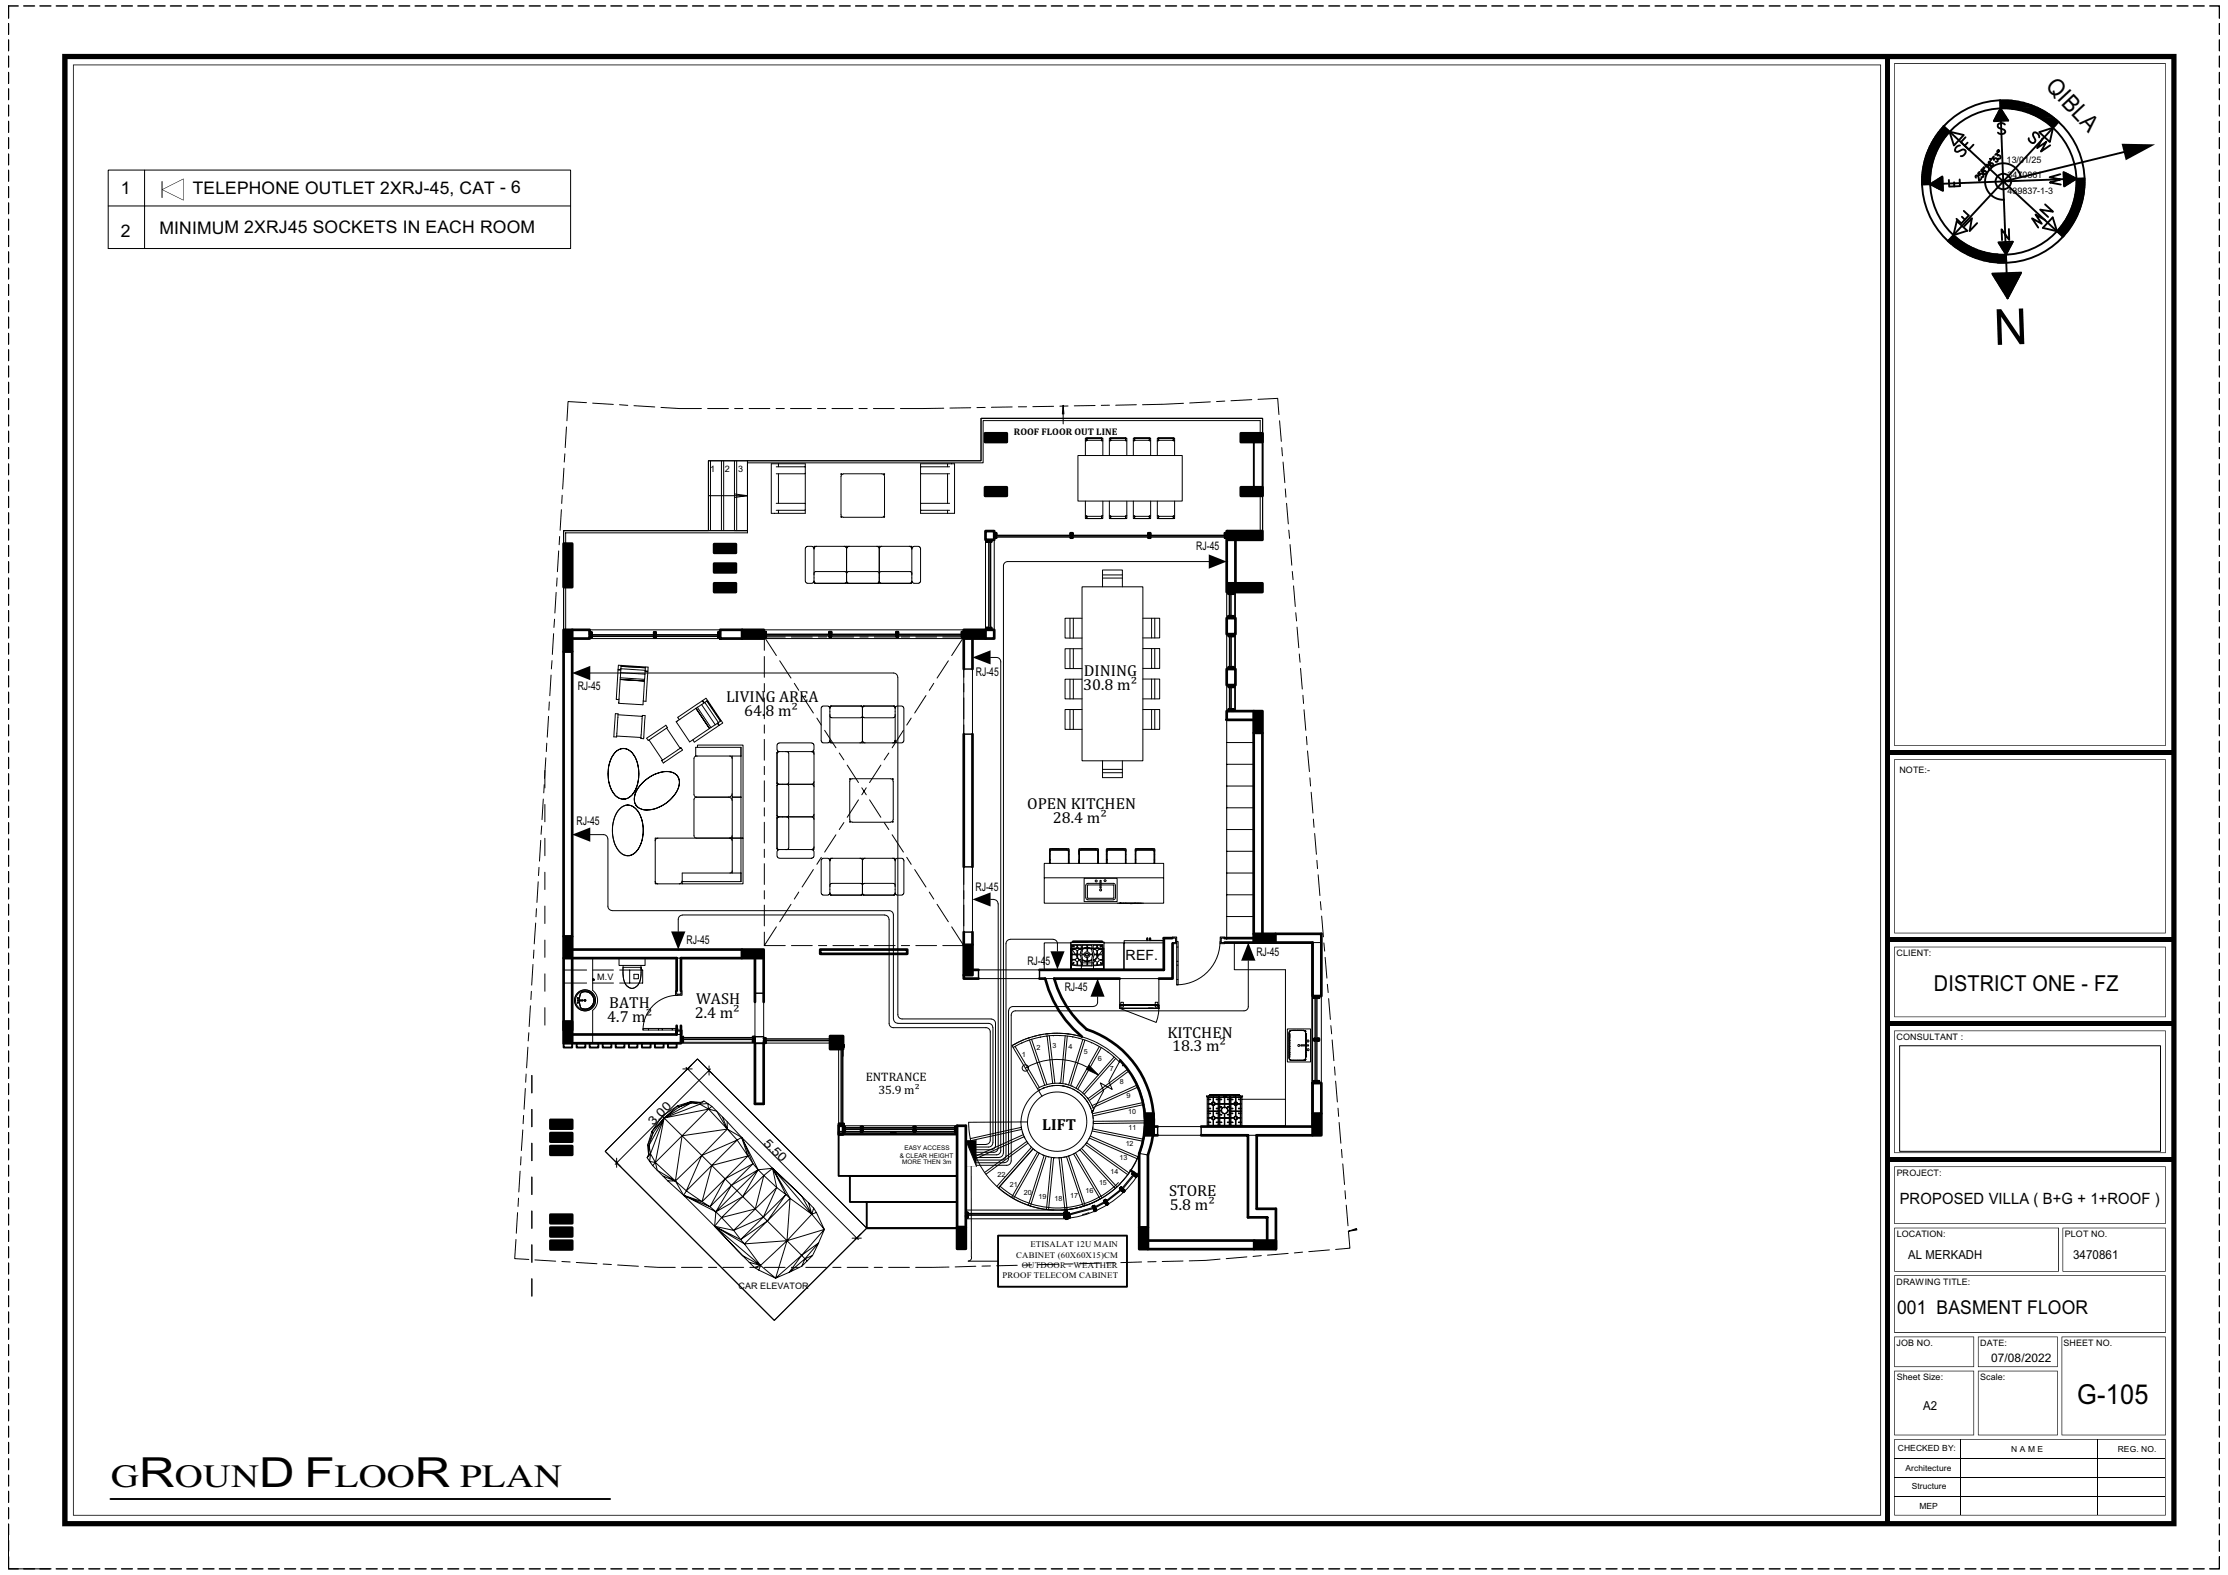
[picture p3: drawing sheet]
<svg xmlns="http://www.w3.org/2000/svg" width="297mm" height="210mm" viewBox="0 0 297 210" stroke-linecap="round" stroke-linejoin="round" font-family="sans-serif">
<defs><g id="words">
<text font-size="7.6" x="270.2" y="41.1" transform="rotate(178 270.2 41.1)">N</text>
<text font-size="4.4" x="14.8" y="198.3">GROUND FLOOR PLAN</text>
<text font-size="4.2" x="276.9" y="187.2">G-105</text>
<text font-size="3.6" x="272.6" y="11.6" transform="rotate(47 272.6 11.6)">QIBLA</text>
<text font-size="3.3" x="257.8" y="132.1">DISTRICT ONE - FZ</text>
<text font-size="2.9" x="252.9" y="175.2">001 BASMENT FLOOR</text>
<g font-size="2.6">
<text x="16.1" y="25.9">1</text>
<text x="25.7" y="25.9">TELEPHONE OUTLET 2XRJ-45, CAT - 6</text>
<text x="16.1" y="31.7">2</text>
<text x="21.3" y="31.1">MINIMUM 2XRJ45 SOCKETS IN EACH ROOM</text>
</g>
<g font-size="2.5">
<text x="96.8" y="93.6">LIVING AREA</text>
<text x="99.2" y="95.5">64.8 m²</text>
<text x="144.4" y="92">30.8 m²</text>
<text x="144.5" y="90.1">DINING</text>
<text x="136.9" y="107.9">OPEN KITCHEN</text>
<text x="140.4" y="109.7">28.4 m²</text>
<text x="81" y="136.3">4.7 m²</text>
<text x="81.2" y="134.4">BATH</text>
<text x="92.6" y="135.8">2.4 m²</text>
<text x="92.8" y="133.9">WASH</text>
<text x="155.6" y="138.3">KITCHEN</text>
<text x="156.3" y="140.2">18.3 m²</text>
<text x="138.9" y="150.6">LIFT</text>
<text x="155.9" y="159.5">STORE</text>
<text x="156" y="161.3">5.8 m²</text>
</g>
<text font-size="2.4" x="253.2" y="160.5">PROPOSED VILLA ( B+G + 1+ROOF )</text>
<text font-size="2.2" x="150" y="128">REF.</text>
<g font-size="1.9">
<text x="115.4" y="144.1">ENTRANCE</text>
<text x="117.1" y="145.8">35.9 m²</text>
<text x="87" y="150.1" transform="rotate(-45 87 150.1)">3.00</text>
<text x="101.7" y="152.5" transform="rotate(45 101.7 152.5)">5.50</text>
<text x="254.4" y="167.8">AL MERKADH</text>
<text x="276.3" y="167.8">3470861</text>
<text x="256.4" y="187.9">A2</text>
</g>
<g font-size="1.8">
<text x="159.5" y="73.4">RJ-45</text>
<text x="77" y="92.1">RJ-45</text>
<text x="130.1" y="90.1">RJ-45</text>
<text x="76.9" y="110">RJ-45</text>
<text x="130.1" y="118.8">RJ-45</text>
<text x="91.5" y="125.9">RJ-45</text>
<text x="137" y="128.6">RJ-45</text>
<text x="167.5" y="127.4">RJ-45</text>
<text x="141.9" y="132.1">RJ-45</text>
<text x="265.4" y="181.6">07/08/2022</text>
</g>
<text font-size="1.5" x="135.2" y="58">ROOF FLOOR OUT LINE</text>
<g font-size="1.4">
<text x="94.7" y="62.9">1</text>
<text x="96.6" y="62.9">2</text>
<text x="98.4" y="63">3</text>
<text x="253.2" y="103">NOTE:-</text>
<text x="79.6" y="130.6">M.V</text>
<text x="252.8" y="127.5">CLIENT:</text>
<text x="252.8" y="138.7">CONSULTANT :</text>
<text x="252.8" y="156.8">PROJECT:</text>
<text x="137.4" y="166.3">ETISALAT 12U MAIN</text>
<text x="252.8" y="165">LOCATION:</text>
<text x="275.3" y="165">PLOT NO.</text>
<text x="98.4" y="171.9">CAR ELEVATOR</text>
<text x="252.8" y="171.3">DRAWING TITLE:</text>
<text x="252.8" y="179.5">JOB NO.</text>
<text x="275.1" y="179.4">SHEET NO.</text>
<text x="252.8" y="184">Sheet Size:</text>
<text x="264" y="184">Scale:</text>
</g>
<g font-size="1.3">
<text x="135.5" y="167.7">CABINET (60X60X15)CM</text>
<text x="133.6" y="170.4">PROOF TELECOM CABINET</text>
<text x="136.2" y="169">OUTDOOR - WEATHER</text>
<text x="264" y="179.4">DATE:</text>
<text x="253" y="193.5">CHECKED BY:</text>
<text x="254" y="196.2">Architecture</text>
<text x="268.1" y="193.5">N A M E</text>
<text x="282.3" y="193.5">REG. NO.</text>
<text x="254.8" y="198.5">Structure</text>
<text x="255.9" y="201.1">MEP</text>
</g>
<g font-size="1.2">
<text x="267.5" y="21.7">13/01/25</text>
<text x="267.6" y="23.8">3470861</text>
<text x="267.6" y="25.8">439837-1-3</text>
</g>
<g font-size="1.1">
<text x="136.2" y="140.9">1</text>
<text x="138.2" y="140">2</text>
<text x="140.3" y="139.7">3</text>
<text x="142.4" y="139.9">4</text>
<text x="144.5" y="140.5">5</text>
<text x="146.3" y="141.5">6</text>
<text x="148" y="142.9">7</text>
<text x="149.3" y="144.5">8</text>
<text x="150.2" y="146.5">9</text>
<text x="150.4" y="148.5">10</text>
<text x="149.2" y="154.7">13</text>
<text x="150.1" y="152.7">12</text>
<text x="150.4" y="150.7">11</text>
<text x="133" y="156.9">22</text>
<text x="134.6" y="158.3">21</text>
<text x="136.5" y="159.3">20</text>
<text x="138.4" y="159.9">19</text>
<text x="140.6" y="160.1">18</text>
<text x="142.7" y="159.8">17</text>
<text x="144.7" y="159.1">16</text>
<text x="146.5" y="158">15</text>
<text x="148" y="156.5">14</text>
</g>
<g font-size="1">
<text x="119.9" y="154.3">&amp; CLEAR HEIGHT</text>
<text x="120.3" y="155.2">MORE THEN 3m</text>
<text x="120.6" y="153.4">EASY ACCESS</text>
</g>
</g></defs>
<g fill="none" stroke="#000" stroke-width=".36">
<path d="M131.3 57.8h2.9v1.1h-2.9zM165.4 57.8h2.9v1.1h-2.9zM75.1 72.5h1.2v5.8h-1.2zM95.2 72.5h2.9v1.2h-2.9zM95.2 75.2h2.9v1.1h-2.9zM95.2 77.8h2.9v1.1h-2.9zM131.3 65h2.9v1.1h-2.9zM131.4 70.8h1.1v1.2h-1.1zM163.7 70.8h-.2v8.1h.2M163.7 70.8h4.6v1.2h-4.6zM163.7 77.8h4.6v1.1h-4.6zM164.7 72v5.8"/>
<path d="M165.4 65h2.9v1.1h-2.9zM75.1 84h1.2v2.9h-1.2zM75.1 86.9v38M76.3 86.9v38M76.3 84h2.3v1.1h-2.3M98.9 84h2.9v1.1h-2.9zM98.9 84h-2.9v1.1h2.9M128.5 84h2.9v1.1h-2.9zM128.5 85.1v4.1M128.5 97.9v17.7M129.6 85.1v4.1M129.6 97.9v17.7"/>
<path d="M131.4 84h1.1v1.1h-1.1M163.5 82.4h1.2v2.2h-1.2zM163.5 89.2h1.2v2.1h-1.2zM167.1 94.8h-3.6v1.2h3.6M167.1 94.8h1.2v2.9h-1.2zM167.1 97.7v26.8M168.3 97.7v26.8M75.1 136.2h1.2v2.9h-1.2zM75.1 124.9h1.2v2.9h-1.2zM75.1 127.8v9.5M76.3 126.6h22.6M90.2 132.1v-4.3h-13.9v9.5"/>
<path d="M90.2 136.8v1.1h-13.9M90.8 136.8v2.3h-14.5M98.9 126.6h2.9v1.2h-2.9zM98.9 127.8h-8.1v4.3M100.6 139.1v8.1h1.2v-8.1M100.6 127.8v5.8M101.8 127.8v5.8M109.3 126.6h11.6v.6h-11.6zM110.6 138.1h1.8v1.8h-1.8zM128.5 126h1.1v4h-1.1zM128.5 130v.5h1.9M128.5 124.3v1.7"/>
<path d="M129.6 129.3h.8M129.6 124.3v1.7M138.6 130.5h.7M139.3 130.5a14.7 14.7 0 0 0 4.9 7.7M140.5 130.5h8.8M140.5 130.5a13.5 13.5 0 0 0 4.3 6.7M144.8 137.2a13 13 0 0 1 8.9 11.3M156.3 125.1h-1.2v4.2h-16.5M156.3 125.8v4.7h-1.8M163.2 125.1h3.9M163.2 125.7h3.9M167.1 124.5h2.9v1.2h-2.9z"/>
<path d="M170 124.5h6.1v8.3h-1.1v-7.1h-5M73.4 149.3h2.9v1.2h-2.9zM73.4 151.1h2.9v1.1h-2.9zM73.4 152.8h2.9v1.2h-2.9zM111.8 150.1h.6v1.2h-.6zM149.3 141.4a11.8 11.8 0 0 1 3.3 7.7M150.7 156.1l1 .6M152.6 148.5h1.2v2.9h-1.2zM152.6 150.2l-.4 2.4-.3 1.2v9.8M153.7 151.4l-.2 .9-.5 1.7v9.6M153.8 149.1v1.1h.5M153.8 151.4h.5"/>
<path d="M160.1 150.2h14.9M160.1 151.4h6.3v10.9h2.5v3.1M175 148.5h1.1v2.9h-1.1zM175 151.4h-7.5v9.8h2.6v5.3M175 148.5v-4.1h1.1v4.1M73.4 162h2.9v1.1h-2.9zM73.4 163.7h2.9v1.2h-2.9zM73.4 165.4h2.9v1.2h-2.9zM127.6 163.6h1.1v2.9h-1.1zM127.6 163.6v-13.5h1.1v13.5M142.3 162.5h-.2v-1.2h.1l.1 1.2M151.9 163.6h1.1v2.9h-1.1z"/>
<path d="M153 165.4h14.2M153 166.5h14.2M167.2 165.4h2.9v1.1h-2.9z"/>
</g>
<g fill="none" stroke="#000" stroke-width=".13">
<path d="M14.4 22.7h61.7v10.4h-61.7zM14.4 27.5h61.7M19.3 22.7v10.4M21.6 24.2v2.1M75.5 56.9l-.2 2.8M78.2 53.7l-2.5-.2-.1 2.6M79 53.8l2.8 .1M82.6 54h1.1M84.5 54.1l2.8 .2M88.1 54.3l2.5 .2h2.9M94.3 54.5h2.8M97.9 54.5h1.1"/>
<path d="M99.9 54.5h2.7M103.5 54.5h1.1M105.4 54.5h2.8M109 54.5h1.1M110.9 54.5h2.8M114.5 54.5h1.1M116.4 54.5h2.8M125.8 54.4l-5.8 .1M129.4 54.4h-2.8M130.8 55.8h37.5v15v-4.7M131.3 54.3h-1.1M134.9 54.3h-2.7"/>
<path d="M135.8 54.2h1.1M140.5 54.2h-2.8M141.7 54l.1 1.2h-.2zM141.7 54v2.5M142.4 54.1l-1.1 .1M144.7 58.4h.2v.4h-.2zM144.7 58.8v1.9M144.9 58.4h1.9v.3h-1.9v-.3h1.9v.4h.2v-.4h-.2M146 54.1h-2.8M147 58.8v1.9M147.9 58.4h.2v.4h-.2zM147.9 58.8v1.9"/>
<path d="M147.9 54h-1.1M148.1 58.4h1.9v.3h-1.9v-.3h1.9v.4h.2v-.4h-.2M150.2 58.8v1.9M151.1 58.8v1.9M151.2 58.4h2v.3h-2v-.3h-.1v.4h.1v-.4h2M151.5 54h-2.8M153.2 58.4h.2v.4h-.2zM153.4 58.8v1.9M154.3 58.8v1.9M154.4 58.4h2v.3h-2v-.3h-.1v.4h.1v-.4h2M156.4 58.4h.2v.4h-.2zM156.6 58.8v1.9"/>
<path d="M157.8 53.8l-5.5 .2M161.3 53.6l-2.7 .1M163.3 53.5h-1.1M166.9 53.3l-2.8 .1M167.7 53.2l2.6-.1 .2 2.2M168 57.8v-1.7h-36.9v5.6h-31.5M168.3 57.8v-2h-37.5v5.6h-31.2v9.3h-24.5v1.8M170.6 56.1l.2 2.8M170.9 59.7l.1 1.1M74.1 79l-.1 2.7M74.3 77.1l-.1 1.1M74.5 73.5l-.2 2.7"/>
<path d="M74.6 71.5l-.1 1.1M74.8 68l-.1 2.7M74.9 66v1.1M75.1 70.7h19.3v-9.3h36.4v-5.6h37.5v16.2h-3.6M75.2 62.4l-.2 2.8M75.3 60.5l-.1 1.1M75.4 78.3v5.7M94.4 70.7v-9.3h5.2v9.6h-24.2v1.5M94.7 61.4v9.3M96.2 61.4v9.3M96.5 61.4v9.3M97.9 61.4v9.3h1.7"/>
<path d="M97.9 65.9l1.7 .2h-5.2M98.2 61.4v9.3M99.6 61.4v9.3h-24.5v13.3v-5.7M99.6 66.1l-1.7 .2M103.5 67.1l3.8 .1M103.5 62.2l3.8 .1M103.5 68h3.8M103.5 63.2h3.8M103.8 61.8v.4M103.8 63.2v3.9M103.8 61.8h3.5v6.6h-3.5v-.4M103.8 61.8h-1v6.6h1"/>
<path d="M107.3 68h.1M107.3 63.1v.1M108.5 77.5l.2 .3h3.9l.3-.3M108.5 73.2l.1-.2 .2-.2 3.9 .1 .2 .2v3.3M108.5 76.7v-3.6l-.3-.3h-.6l-.3 .3v4.4l.3 .3h.6l.2-.2 .1-.2M108.5 77.6h.1M108.8 72.8h-.3v.4M112.2 68.8l-.1 .1 .1 .1v-.1M112.2 63.3l.2-.1h5.2l.2 .1 .1 .2v5.1l-.1 .3-.2 .1h-5.2l-.2-.1-.1-.3v-5.1zM112.3 63.3l-.1-.1h-.1l.1 .1M112.8 77.6h.1M112.9 76.4l-.2-.2h-4l-.2 .2v1.2l.1 .2h4.1"/>
<path d="M112.9 77.5l.2 .3h3.9l.1-.1 .1-.2M112.9 77.6l-.2 .2zM112.9 76.4v-3.2v-.2l.2-.2 3.9 .1 .2 .2v3.3M112.9 76.4v1.2M112.9 77.6h.1M113.2 72.8h-.7M116.9 72.8h.6M117.2 77.1v-.7l.2-.2h4l.1 .2v1.2l-.1 .2h-4l-.2-.2-.2 .2h-4l-.1-.2M117.2 77.5l.2 .3h3.9l.2-.3M117.2 76.4v1.2M117.2 76.4l-.2-.2h-3.9l-.2 .2v.7M117.2 77.6h.1"/>
<path d="M117.8 63.2h.1l-.1 .1M117.8 68.8l.1 .1-.1 .1v-.1M121.2 72.8h.3v.4v-.2l-.2-.2-3.9 .1-.2 .2v3.3M121.5 77.6h.1M121.5 76.7v-3.5l.3-.3 .6-.1 .3 .3v4.4l-.2 .3h-.7l-.2-.2-.1-.2M122.7 63.1l.1 .1M122.7 68h.1M122.8 68h3.8M122.8 63.2h3.8M126.3 63.2v3.9M126.3 68v.4M126.3 61.8h.9v6.6h-.9"/>
<path d="M126.3 62.2v-.4h-3.6v6.6h3.6M126.6 67.1l-3.9 .1M126.6 62.2l-3.9 .1M131.4 72v12M132.5 72v12M143.7 60.7h13.9v6.1h-13.9zM144.2 78.2h8.1v23.2h-8.1zM144.7 66.8v2M144.9 69.1h-.2v-.3h.2v.3h1.9v-.3h-1.9v.3h1.9M146.8 68.8h.2v.3h-.2zM147 78.2v-2.2h2.6v2.2M147 76.7h2.6"/>
<path d="M147 77.1h2.6M147 66.8v2M147.9 68.8h.2v.3h-.2zM147.9 66.8v2M148.1 69.1h1.9v-.3h.2v.3h-.2v-.3h-1.9v.3h1.9M150.2 66.8v2M151.1 68.8h.1v.3h-.1zM151.1 66.8v2M151.2 69.1h2v-.3h.2v.3h-.2v-.3h-2v.3h2M153.4 66.8v2M154.3 66.8v2M154.4 69.1h-.1v-.3h.1v.3h2v-.3h-2v.3h2"/>
<path d="M156.4 68.8h.2v.3h-.2zM156.6 66.8v2M161.1 74.9h-26.8a.57 .57 0 0 0-.5 .5v78.3M163.5 74.9h.1M163.5 72h.2M163.5 78.9v3.5M164.6 78.9v3.5M164.7 77.8h3.6v1.1h-3.6v3.5M168 66.1v4.7M171 61.6l.3 2.8M171.3 65.2l.1 1.1M171.5 67.1l.2 2.8"/>
<path d="M171.8 70.7l.1 1.1M172 72.6l.2 2.8M172.3 76.2l.1 1.1M172.4 78.1l.3 2.8M72.9 99.1l-.1 1.1M73.1 95.5l-.1 2.8M73.2 93.6v1.1M73.5 90l-.2 2.8M73.6 88.1l-.1 1.1M73.8 84.5l-.2 2.8M73.9 82.6l-.1 1.1M76.3 89.7h.1"/>
<path d="M78.6 85.1h17.4M78.6 84h17.4M78.7 89.7h40.4a.61 .61 0 0 1 .6 .6v45.2l.2 .2 .4 .2h11.8a.57 .57 0 0 1 .6 .6v16.2a.57 .57 0 0 1-.6 .6M82.2 98.1l3.2 .2M82.4 95.3l-.2 2.8M82.4 95.3v-.1h-.4l-.2 3 .4 .1v-.2M82.4 89.3l.4 .1M82.4 89.2l.4 .1M82.4 95.3l3.2 .2M82.7 90.6l3.2 .2M82.7 90.4l3.2 .2M82.7 89.7l3.3 .2"/>
<path d="M82.7 89.7l-.2 4.1 3.2 .2 .3-4.1M82.8 89.2l-.1 .5M82.8 89.2l3.2 .2M82.8 88.8v.4M82.8 88.7h-.4l-.3 4.5 .4 .1M82.8 88.7l3.2 .2v.1l-3.2-.2M82.8 88.8l3.2 .2v.4M82.8 88.7v.1M83 99.8h-.1M85.6 95.5l-.2 2.8M85.6 95.5v-.1h.4l-.2 3.1h-.4v-.2M86 89.5l.3 .1"/>
<path d="M86 89.5h.4M86 89.4v.5M86 88.9l.4 .1-.3 4.5h-.4M86.5 98.7l1.8 2.7M86.8 98.5l-.3 .2M88.9 97.1l-2.1 1.4M88.9 97.1l.1-.1-.2-.3-2.6 1.7 .2 .3h.1M88.9 97.1l1.8 2.7M90.7 99.8l-2.4 1.6M90.7 99.8l.1-.1 .2 .3-2.6 1.7-.2-.3h.1M93 94.3l1.8 2.7M93 99.6v-.3h6v12.4h-11.7v5.8"/>
<path d="M93.5 93.9l-3.4 2.3 1.8 2.7 3.4-2.3M93.6 93.4l.2 .4M93.7 93.4l.2 .3M93.9 93.7l1.9 2.6M93.9 93.7l-.4 .2 1.8 2.7 .5-.3M94.2 93.5l1.8 2.6-.2 .2M94.2 93.5l-.3 .2M94.2 93.5l.1-.1 1.8 2.7h-.1l-1.8-2.6M94.3 93.4l-.2-.3-3.8 2.5 .2 .4M94.6 97.1l-1.8-2.6 1.8 2.6M95.6 96.4l.2 .3M95.7 96.4l.2 .3"/>
<path d="M96.1 96.1l.2 .3-.8 .6-2.9 1.9-.2-.3M101.8 85.1h26.7M101.8 84h26.7M101.9 84.9l1.6 2.5M101.9 84.9h2.8M101.9 84.9v1.8M101.9 87.5v2.8M101.9 91.1v1.1M101.9 93.1v2.7M101.9 96.7v1.1M101.9 98.6v2.8M103.9 88.1l1.5 2.3"/>
<path d="M105.5 84.9h2.8M105.9 91.1l.6 .9M106.9 92.7l1.5 2.4M108.9 95.7l.6 1M109.1 84.9h1.1M109.9 97.4l1.5 2.3M110.6 94.4l.2-.3h4l.2 .3 .2-.3h3.9l.2 .3M110.6 94.5v-.2l-.2-.2h-.7l-.2 .3v4.4l.2 .2h.7l.2-.2v-3.5M110.6 94.3h.1M111 84.9h2.8M114.6 99h.7M114.6 84.9h1.1"/>
<path d="M115 94.9v.6l-.3 .2h-3.8l-.3-.2v-1.2l.2-.2h4l.2 .2 .2-.2h4l.1 .2v1.2l-.2 .2h-3.9l-.2-.2M115 95.5v3.3l-.1 .2h-.2h-3.8l-.2-.1-.1-.2v.3h.4M115 94.3v1.2M115 94.3h.1M116.6 84.9h2.7M119.3 95.3v3.7h-.3M119.3 94.5l.1-.2 .2-.2h.6l.3 .3v4.4l-.3 .2h-.6l-.2-.1-.1-.2-.2 .3h-4l-.1-.2v-3.3M119.3 94.3h.1M120.2 84.9h1.1M120.4 97.4l-1.5 2.3M121.5 95.7l-.6 1M122.1 84.9h2.8"/>
<path d="M123.4 92.7l-1.5 2.4M124.5 91.1l-.6 .9M125.7 84.9h2.8M126.4 88.1l-1.5 2.3M128.5 84.9v1.8M128.5 87.5v10.4M128.5 98.6v2.8M128.5 84.9l-1.6 2.5M129.6 87.6v.1M129.6 89.2v8.7M132 87.7h.8a.57 .57 0 0 1 .6 .5v65.2a.57 .57 0 0 1-.6 .6h-2.6M142.6 82.4v2.7"/>
<path d="M142.6 86.5v2.6M142.6 90.6v2.6M142.6 94.6v2.7M143.1 82.4v2.7M143.1 86.5v2.6M143.1 90.6v2.6M143.1 94.6v2.7M144.2 82.4h-2.2v2.7h2.2M144.2 86.5h-2.2v2.6h2.2M144.2 90.6h-2.2v2.6h2.2M144.2 94.6h-2.2v2.7h2.2M152.3 82.4h2.3v2.7h-2.3"/>
<path d="M152.3 86.5h2.3v2.6h-2.3M152.3 90.5h2.3v2.7h-2.3M152.3 94.6h2.3v2.7h-2.3M153.5 82.4v2.7M153.5 86.5v2.6M153.5 90.5v2.7M153.5 94.6v2.7M153.9 82.4v2.7M153.9 86.5v2.6M153.9 90.5v2.7M153.9 94.6v2.7M163.5 84.6v4.6"/>
<path d="M163.5 91.3v3.5M163.5 96v29.3M163.5 99h3.6M163.9 82.3h.1M163.9 89v.1M163.9 94.7h.1M164.1 82.3h.1M164.1 89v.1M164.1 94.7h.1M164.6 84.6v4.6M164.6 91.3v3.5M164.7 84.6v4.6"/>
<path d="M164.7 91.3v3.5M172.7 81.7l.1 1.1M172.9 83.6l.2 2.8M173.2 87.2l.1 1.1M173.4 89.1l.2 2.8M173.7 92.7l.1 1.1M173.8 94.6l.3 2.8M174.1 98.2l.1 1.1M71.7 117.6l-.1 2.7M71.9 115.6l-.1 1.1M72.1 112l-.2 2.8M72.2 110.1l-.1 1.1"/>
<path d="M72.4 106.5l-.1 2.8M72.5 104.6v1.1M72.6 102.7v2.4M72.6 107.3v2.3M72.6 111.8v2.3M72.6 116.3v2.3M72.8 101l-.2 2.8M76.3 111.3h.1M78.7 111.3h1.7a.57 .57 0 0 1 .6 .6M81 111.9v9l.2 .4 .4 .1h36.9a.57 .57 0 0 1 .6 .6v13.9l.2 .3 .4 .3h12.1a.57 .57 0 0 1 .5 .5M82 100.4a1.51 1.51 0 0 1 2.6 .4 4.7 4.7 0 0 1-.5 5.4 1.49 1.49 0 0 1-2.4-.6 4.9 4.9 0 0 1 .3-5.2zM82 100.3a1.59 1.59 0 0 1 2.7 .7 5 5 0 0 1-.5 5 1.59 1.59 0 0 1-2.7-.6 5 5 0 0 1 .5-5.1z"/>
<path d="M82.6 107.9a1.46 1.46 0 0 1 2.4 .3 4.7 4.7 0 0 1-.4 5.6 1.57 1.57 0 0 1-2.4-.7 4.7 4.7 0 0 1 .5-5.4 1.51 1.51 0 0 1 2.4 .6 4.8 4.8 0 0 1-.4 5.4 1.44 1.44 0 0 1-2.4-.4 4.8 4.8 0 0 1 .3-5.4zM83.4 106.5l-.1 .1M83.4 107.3h.1M83.9 114.1h.1M84.9 107.5l.1 .1M85.7 104.4a4.3 4.3 0 0 1 3.9-1.4 1.63 1.63 0 0 1 .6 2.5 4.8 4.8 0 0 1-4.5 2.4 1.52 1.52 0 0 1-.9-2.3 4.8 4.8 0 0 1 4.6-2.7 1.45 1.45 0 0 1 1 2.2 4.8 4.8 0 0 1-4.5 2.9 1.47 1.47 0 0 1-1.2-2.2l.4-.7zM87.3 117.5v.3h.4M87.3 117.5l.2 .3h.2M87.7 111.8l-.3 .1-.1 .2M87.7 117.8h3.2M90.2 103.3v.1M90.9 117.5a.36 .36 0 0 1-.3 .3"/>
<path d="M90.9 117.5h7.9v-5.8h.2v6.1h-8.1zM92.8 100.8l-.2 .1-.1 .2v4.9l.1 .2 .2 .1M92.8 106.3l-.2 .1-.1 .2v4.8l.1 .3h.2M97.1 106.3a.44 .44 0 0 1 .5 .5M97.3 100.8l.2 .1 .1 .2M97.3 111.8l.2 .1 .1 .2M97.6 105.8a.44 .44 0 0 1-.5 .5h-4.3M97.6 111.4l-.1 .3h-.2M97.6 111.7v4.7M97.6 116.1l-.1 .2-.2 .1M98.8 100.8h-6.1v-1.2h6.1v12.1h-1.2v-5.4h1.2h-1.2v-5.5M98.8 116.4h-7.9v1.1"/>
<path d="M101.9 102.2v1.1M101.9 104.1v2.8M101.9 107.7v1.1M101.9 109.6v2.8M101.9 113.2v1.1M101.9 115.2v2.7M101.9 118.8v1.1M103.7 100.2l-.1 .2v4l.1 .2-.1 .1v4l.1 .2-.1 .2v4l.1 .2h1.2l.2-.2v-4l-.1-.2h-.7M103.7 100.2h1.2l.2 .2v4l-.2 .2M103.8 100.2h.1M103.8 100.2l-.2 .2v3.9l.2 .3M103.8 108.9l-.2 .2v3.9l.2 .3"/>
<path d="M103.8 104.6l-.2 .2v3.9l.1 .2h.1M103.9 113.3h-.2l-.1 .2v.7l.1 .2h.2h4.3h.2l.1-.3v-.6l-.2-.2h-3.6M103.9 100.2h-.2l-.1-.2v-.7l.3-.3h4.3l.2 .1 .1 .2v.6l-.2 .3h-3.6M104.3 104.6h.7l.1 .2v3.9v.2h-.2M104.9 108.9h3.3l.2 .2 .1 3.9-.2 .2-.1 .1h.3v-.4M104.9 104.6h3.4l.2 .3v3.7l-.1 .2-.1 .1h-3.4M104.9 104.6h-1.1M104.9 108.9h-1.1M106.5 118.9l-.6 1M108.2 100.2h.3v.4M108.2 100.2l.2 .1 .1 .2v3.9l-.3 .2h-3.3M108.4 115.9l-1.5 2.4"/>
<path d="M108.5 104.2v.7M108.5 108.6v.7M109.5 114.3l-.6 .9M110.6 119.1l.2 .2h4l.2-.2 .2 .2h3.9l.2-.2M110.6 119.2l.2 .1h4l.2-.1M110.6 119.1v.1M111 114.4h-.4v3.8M111.4 111.3l-1.5 2.3M111.9 100.4l.6 .9M112.5 109.7l-.6 .9M112.9 102l1.5 2.3M113.3 109.5v.1l.1-.1"/>
<path d="M113.4 103.9l-.1-.1v.1v.1M113.6 109.6h5.1M114.4 106.6l-1.5 2.4M114.6 114.4h.7M114.9 105l.6 1M115 119.1v.1M115 118l-.1-.1-.2-.1h-3.8l-.3 .2v1.2M115 118.6v-.6l.2-.2h3.9l.2 .2v1.2M115 118v-3.3l-.2-.2-3.9-.1-.2 .2-.1 .2v-.2l-.2-.2h-.7l-.2 .3v4.4l.2 .2h.7l.2-.1v-.2M115 118v1.2M115 119.2l.2 .1h4l.1-.1M115.5 105l-.6 1"/>
<path d="M115.9 106.6l1.5 2.4M117.4 102l-1.5 2.3M117.9 109.7l.6 .9M118.5 100.4l-.6 .9M118.9 103.9l.1-.1 .1 .1-.1 .1M118.9 111.3l1.5 2.3M119 114.4h.3v.4v-.2l-.2-.2-4 .1-.1 .2v3.3M119 109.5v.1l-.1-.1M119.1 104.2l-.1-.3-.3-.1h-5.1l-.2 .1-.1 .3v5.1l.1 .2 .2 .1M119.1 109.3l-.1 .2-.3 .1M119.1 104.2v5.1M119.3 119.1v.1"/>
<path d="M119.3 118.2v-3.5l.3-.3h.7l.2 .3v4.4l-.3 .2h-.6l-.2-.1-.1-.2M120.9 114.3l.6 .9M121.9 115.9l1.5 2.4M123.9 118.9l.6 1M128.5 102.2v1.1M128.5 104.1v2.8M128.5 107.7v1.1M128.5 109.6v2.8M128.5 113.2v1.1M128.5 115.2v10.9M129.6 115.6v8.7M132 119.9h.5"/>
<path d="M132.5 119.9a.57 .57 0 0 1 .5 .6M139.2 115.1h15.9v1.9h-15.9zM139.2 117v3.4h15.9v-3.4M139.9 115.1v-1.7l2.4-.1 .2 .1v1.7M139.9 113.4v-.2l.1-.1h2.4l.1 .3M140 115.1v-1.7l.1-.1 2.3 .1 .1 1.7M140 115.1h.1M140 113.5l.1-.2h2.2l.1 .2M140 113.4v1.7M142.4 115.1h.1M142.4 113.4v1.7M143.8 115.1l.1-1.8h2.3l.2 .1v1.7"/>
<path d="M143.8 113.4l.1-.3h2.4l.1 .1v.2M143.9 115.1v-1.7l.1-.1 2.3 .1 .1 1.7M143.9 115.1h.1M143.9 113.5l.1-.2h2.2l.1 .2M143.9 113.4v1.7M144.5 117.1h4.4v3.1h-4.4zM145 119.8h3.4M146.3 115.1h.1M146.3 113.4v1.7M146.6 117.8h-1.6l-.2 .1-.1 1.8 .1 .2 .2 .1h3.4l.2-.1 .1-.2v-1.6l-.1-.2-.2-.1h-1.6M146.6 117.4v1M146.6 118h-1.6v1.8"/>
<path d="M146.7 117.4h.1v1h-.1M146.8 118h1.7l-.1 1.8M147 101.4v2.3h2.6v-2.3M147 103h2.6M147 102.6h2.6M147.5 115.1v-1.8h2.4l.2 .1v1.7M147.5 113.4v-.2l.1-.1h2.4l.1 .1v.2M147.5 115.1h.1M147.6 113.5l.1-.2h2.2l.1 .2M147.6 113.4v1.7M150 115.1h.1M150 113.4v1.7"/>
<path d="M150 113.5l-.1-.2-2.3 .1-.1 1.7M151.3 115.1l.1-1.8h2.3l.2 .1v1.7M151.3 113.4l.1-.3h2.4l.1 .1v.2M151.4 115.1h.1M151.4 113.5l.1-.2h2.2l.1 .2M151.4 113.4v1.7M153.8 113.4v1.7M153.8 115.1h.1M153.9 113.5l-.2-.2h-2.2l-.1 .1v1.7M163.5 116.4h3.6M163.5 119.3h3.6M163.5 113.5h3.6"/>
<path d="M163.5 110.6h3.6M163.5 107.7h3.6M163.5 104.8h3.6M163.5 101.9h3.6M174.3 100.1l.3 2.8M174.6 103.7l.1 1.1M174.8 105.6l.2 2.8M175.1 109.2l.1 1.1M175.2 111.1l.3 2.8M175.5 114.7l.1 1.1M175.7 116.6l.2 2.8M70.4 139.6l-.2 2.8"/>
<path d="M70.5 137.7l-.1 1.1M70.7 134.1l-.2 2.8M70.8 132.2v1.1M71 128.6l-.1 2.7M71.2 126.7l-.1 1.1M71.4 123.1l-.2 2.7M71.5 121.1l-.1 1.1M72.6 120.8v2.3M72.6 125.3v2.3M72.6 129.8v2.4M72.6 134.4v2.3M75.1 131.1h3.1"/>
<path d="M75.1 129.3h3.1M77 133.4h.7M77.1 133.4h-.1M77.1 133.3l-.1 .1M77.2 133.5l.2 .7-.1-.3M77.2 133.6l.1 .2M77.3 132.9l-.1 .3M77.3 132.8l.1-.3-.2 .8M77.4 134.3l.3 .2M77.7 132.3l-.3 .2M77.7 133.3v.1M77.7 133.3h-.7v.1"/>
<path d="M77.7 132.3a1.16 1.16 0 0 1 1.5 1.1 1.16 1.16 0 0 1-1.5 1.1M77.7 134.5h.3M78 132.2l-.3 .1M78.1 132.2h.1M78.2 134.5h-.1M78.3 132.3h.2M78.5 134.4l-.2 .1M78.6 132.4l.1 .1M78.7 134.3l-.1 .1M78.8 132.6l.1 .1M78.9 134.1h.1M78.9 132.7h.1"/>
<path d="M78.9 134.1l-.1 .1M79 132.8l.1 .1M79 134.7v4.3h-2.7M79 127.8v4.3a1.67 1.67 0 0 1 0 2.6M79 130.5l.1 .2M79 130.7h.1zM79 131.1h2.8M79 129.3h2.8M79.1 133.8l-.1 .2M79.1 130.5h.1M79.1 130.7h.1M79.1 133v.2"/>
<path d="M79.1 133.6v.1M79.2 133.3v.2M82.5 127.8v.9h3.5v-.9M82.6 129.3h3.1v1.8h-3.1M83 129.6l.1 .5M83 129h2.5a3.2 3.2 0 0 1-.5 2.4 1 1 0 0 1-1.1 .3 1 1 0 0 1-.7-.8 4.4 4.4 0 0 1-.2-1.9zM83 129.3v.2M83.1 130.1v.2M83.1 128.7l-.1 .5M83.1 130.4l.1 .5M83.3 131v.1M83.4 131.2l.3 .4"/>
<path d="M83.8 131.6l.1 .1M83.9 129.3v1.8M84 131.7h.5M84.5 129.9h.6v.6h-.6zM84.7 131.6l-.1 .1M85 131.4l-.2 .2M85.2 130.9l-.2 .5M85.3 130.7v.2M85.4 130.4v.2M85.4 128.7l.1 .5M85.5 129.8l-.1 .6M85.5 129.3v.2"/>
<path d="M85.5 129.6v.2M85.7 137.1h4.6v.2h-4.6zM86.4 137.1v.1M86.4 137.3h.1M87.8 137.1v.1M87.8 137.3h.1M88.3 137.1v.1M88.3 137.3h.1M89.6 137.1v.1M89.6 137.3h.1M90.1 132.1h.1v.5h.6v-.5h.1v.6h-.8zM90.1 137.3h.8v.6h-.1v-.4h-.6v.4h-.1z"/>
<path d="M90.2 127.8h.6M90.2 137.9h.6M90.3 132.7a4.6 4.6 0 0 0-4.6 4.6M90.4 126.6h.1M90.4 124.2v-1.6a.61 .61 0 0 1 .6-.6h26.9a.61 .61 0 0 1 .6 .6v13.9l.2 .3 .4 .2h12.3a.57 .57 0 0 1 .6 .6v14.4a.57 .57 0 0 1-.6 .6M90.8 139.1h9.8M90.8 138.5h.1M90.8 139h9.8M90.9 138.5h.1M100.6 132.4v5.8M101.8 132.4v5.8M101.8 139h.3"/>
<path d="M101.9 126.1h2.8M101.9 120.7v2.8M101.9 124.3v1.8M101.9 139.1h8.7M101.9 138.5h.1M103.5 123.6l-1.6 2.5M105.4 120.6l-1.5 2.3M105.5 126.1h2.8M109.1 126.1h1.1M111 126.1h2.8M111.8 139.9v11.4h15.8M112.4 138.8v2"/>
<path d="M114.6 126.1h1.1M116.6 126.1h2.7M120.2 126.1h1.1M122.1 126.1h2.8M124.9 120.6l1.5 2.3M125.7 126.1h2.8M126.9 123.6l1.6 2.5M130.4 130.5h8.2M130.4 129.3h8.2M132.4 137v15.4M133.1 120.5v32.6M134.4 134.8v19.6a.57 .57 0 0 1-.5 .6"/>
<path d="M134.9 139.4a11.8 11.8 0 0 1 14.5 1.9l-.2 .3a11.5 11.5 0 0 0-14.1-1.9zM135.1 139.7l3.2 5.5M135.2 139.3h.1M135.3 139.5l3.3 5.5M135.7 139l-.8 .4M136.2 139.1h.1M136.5 138.6l-.7 .3M137 138.7v.1M137.1 138.4l-.4 .1M137.1 138.4h.1M137.2 138.7l2.1 6M137.4 138.3l-.3 .1"/>
<path d="M137.5 138.6l2.1 6M138.2 138.1l-.6 .1M138.7 138.3h.1M139.1 137.9l-.6 .1M139.2 125.7h3.5v3.6h-3.5zM139.3 130.5h1.2M139.5 138.2h.1M139.5 137.8h.1M139.5 138.2l.8 6.3M139.8 137.8h.1M139.9 138.1l.7 6.3M140 137.8l-.7 .1"/>
<path d="M140.4 138.1h.1M141 126.8v-1a.61 .61 0 0 0-.6-.6l-5.7 .1a.57 .57 0 0 0-.6 .5v28.3a.57 .57 0 0 1-.6 .6h-3.3M141 129.3h.1M141 137.8h-.8M141.1 137.8l1.8 .1M141.3 138.1h.1M142 138.1l-.6 6.4M142.3 138.1l-.6 6.4M142.3 137.8h.1M142.7 126.4h4.5v2.9h-4.5zM142.8 126.5l1.4 1.9M142.8 126.5h4.3v2.7h-4.3z"/>
<path d="M142.9 126l.3 .3v-.1l-.2-.2h.6v.3v-.3h.5v.5h-.2v.1h.2l-.1 .6h-.4v-.4v.4h-.7v-.6h.4v-.1h-.4zM143 137.9l.8 .2M143 125.5h3.9zM143 138.2v.1M143 125.6l-.2 .1M143 125.7v-.2h3.9v.2M143.1 125.6h.1M143.1 125.5l.2 .1M143.2 125.6h.1M143.3 125.6h.1M143.3 125.6l-.2 .1M143.3 125.6l.1 .1"/>
<path d="M143.5 125.7h.3M143.5 128.7l-.6-.1 .3-.2-.1-.1-.2 .2v-.5h.4v-.1h-.4v-.6h.7v.4v-.4h.4l.1 .6h-.2v.1h.2v.7h-.5M143.6 128.7v-.5v.5M143.6 125.6h.1M143.8 138.4h.1M143.9 125.7h.3M143.9 125.6h.1M143.9 125.6h.2M144 138.2h.2M144 125.6h-.1M144 125.6h.1M144 125.5h.1"/>
<path d="M144.1 125.6h.1M144.3 128l.6 .2v.5h-.6zM144.3 126.6l.6-.2v.4h.1v-.4a.53 .53 0 0 1 .6 .6v.2h-.3v.1h.3v.4a.46 .46 0 0 1-.6 .4v-.4h-.1v.4a.57 .57 0 0 1-.7-.6v-.2h.3v-.1h-.3zM144.3 126h.6v.3l-.6 .2zM144.3 128.8h1.2M144.3 128.8l-1.5-.1v-2.7h4.2v2.7l-1.5 .1M144.3 125.6v.1M144.3 125.6h.1M144.3 125.6h.2M144.3 125.5v.1M144.3 138.6l-1.9 6.1M144.5 125.5v.1"/>
<path d="M144.5 125.5l-.2 .1M144.5 125.6h-.2M144.5 125.6h.1M144.5 125.6l.1 .1M144.6 138.7l-1.9 6.1M144.7 125.6h.1M144.7 125.6h.2M144.8 125.6h-.1M144.8 125.6h.1M144.9 125.6h.1M144.9 125.6l-.2 .1M144.9 125.6l.1 .1"/>
<path d="M145 128.2l.6-.2v.7h-.6zM145 126h.6v.5l-.6-.2zM145.5 139h.1M145.7 128.7h.5v-.4h.1v.4l.6-.1-.2-.2v-.1l.2 .2v-.5h-.3v-.1h.3v-.6h-.6v.3h-.1v-.3h-.4l-.1 .6h.2v.1h-.2v.7M145.7 126h.5v.3h.1v-.3h.5l-.2 .2 .1 .1 .2-.3v.5h-.4v.1h.4v.6h-.6v-.4h-.1v.4h-.4l-.1-.6h.3v-.1h-.3zM145.7 134.2h-10.7a.57 .57 0 0 0-.5 .6M145.8 128.4h-1.6v.8M146.3 139.4h.1M146.3 130.5h.1M146.3 132.9v.7a.57 .57 0 0 1-.6 .6M146.5 125.7h.3M146.5 139.5l-3.1 5.6"/>
<path d="M146.6 125.6h.1M146.7 125.6h.1M146.7 125.6h-.1h.1M146.8 139.7l-3.1 5.5M146.9 125.6l.3 .1M147.1 126.5l-1.3 1.9v.8M147.2 125.7h2.6v3.6h-2.6zM147.2 125.7h-4.4v3.6h4.4M149 120.4h3.4M149.3 134.4l4.8 1.9 .3-1.2 .1-.7M149.3 134h5.2v.4v-.4h-5.2v.4h5.2h-5.2zM149.3 130.5h5.2v3.5h-5.2z"/>
<path d="M149.3 120.4h.1M149.4 120.4h.1M149.4 133.6h.3v.7h-.3zM149.4 120.4h2.7M149.7 120.4h.1M149.8 120.4h.1M149.8 125.4h5.3v.3h-5.3zM149.8 125.7v3.6h5.3v-3.6M150 120.4l.3 .1M151.4 120.4l-.7 .1M151.6 120.4l.1 .1zM152.9 125.1v.3"/>
<path d="M152.9 125.3v-.3l.1 .3M153 125.1v.3M153 134.4h.8M153.1 134.4h.1M153.2 125.3l.1-.3 .1 .1v.2M153.2 125.1v.3M153.3 134.4h.1M153.4 125.1v.3h1.5M153.5 134.4h.1M153.6 134.4h.1M154 133.6h.3v.7h-.3zM156.3 124.9h.6v.9h-.6v-.1h.4v-.6h-.4z"/>
<path d="M156.9 125.5h.1v5.8h-.1zM156.9 130.6h.1M156.9 128.7h.1M156.9 128.2h.1M156.9 126.3h.1M157 130.6h.1M157 128.7h.1M157 128.2h.1M157 126.3h.1M162.6 125.5a5.8 5.8 0 0 1-5.7 5.8M162.7 124.9h.5v.2h-.4v.6h.4v.1h-.5zM163.5 122.2h3.6"/>
<path d="M164.5 125.7v3.6h6.9v20.9M164.5 125.8h10.4v24.4M166.4 125.7h.1M166.4 128.1v6.1a.57 .57 0 0 1-.6 .6h-30.4a.57 .57 0 0 0-.6 .6v19.4M171.6 137.2h3.1v4.4h-3.1zM171.8 139.9h.1M171.8 139.8h.1M171.8 139.7h.1M171.8 139.6h.1M171.8 139.5h.1M171.8 139.4h.1M171.8 139.2h.1"/>
<path d="M171.8 139.1h.1M171.8 138.9h.1M171.8 138.8h.1M171.8 138.7h.1M171.8 138.6h.1M171.8 138.5h.1M171.8 138.3h.1M171.8 138.1h.1M171.8 138h.1M171.8 137.8h.1M171.9 137.6h.1M171.9 137.6v3.6"/>
<path d="M171.9 137.4v.1M172 137.4h.1M172.1 137.4l-.2 .1-.1 .2M172.1 137.4h1.6M172.2 137.4h-.2M172.2 137.4h.1M172.4 137.4h.1M172.6 137.4h.1M172.7 137.4h.1M172.8 137.4h.1M172.9 137.4h.1M173 137.4h.1"/>
<path d="M173.2 137.4h.1M173.3 137.4h.1M173.4 137.4h.1M173.5 139.3l-.1 .2h1v-.2M173.5 139.3h.9M173.5 137.4h.1M173.6 137.4h.1M173.7 137.4h.1M173.7 137.4h.2M173.7 137.4l.2 .1 .1 .2M173.9 137.4h.1M173.9 137.4l.1 .1"/>
<path d="M174 137.5h.1M174 137.6h.1M174 137.6v1.7M174 139.4v1.8M174 137.8h.1M174 138h.1M174 138.1h.1M174 138.3h.1M174 138.5h.1M174 138.6h.1M174 138.7h.1M174 138.8h.1"/>
<path d="M174 138.9h.1M174 139.1h.1M174 139.2h.1M174 139.4h.1M174 139.5h.1M174 139.6h.1M174 139.7h.1M174 139.8h.1M174 139.9h.1M175 125.7h1.1M175 132.8v11.6M176 120.2l.1 1.1"/>
<path d="M176.1 132.8v11.6M176.2 122.1l.2 2.8M176.5 125.7l.1 1.1M176.6 127.6l.3 2.8M176.9 131.2l.1 1.1M177.1 133.1l.2 2.8M177.4 136.7l.1 1.1M177.6 138.7l.2 2.7M253.2 139.4h34.8v14.1h-34.8zM69.1 159.8v1.1M69.3 156.2l-.1 2.7M69.5 154.2l-.1 1.1"/>
<path d="M69.7 150.7l-.2 2.7M69.8 148.7l-.1 1.1M70 145.1l-.1 2.8M70.1 143.2v1.1M70.9 143.4v2.3M70.9 147.9v2.3M70.9 152.4v2.4M70.9 156.9v2.4M73.4 149.3h2.9v1.2h-2.9zM73.4 151.1h2.9v1.1h-2.9zM73.4 152.8h2.9v1.2h-2.9zM82 154.8l.8 .8"/>
<path d="M82.2 154.4v1.2M86.3 154.4l.2-.5 .2-.1 .7 1.2M86.7 153.8l-.1 1.1-.3-.5zM87 155.4l-.4-.5 .8 .1-.4 .4 1.4 1.4M87.4 155l2.6 2.5-2.4-1.4zM88.3 148.8l.2 .3 3.7-2.1-1.7 .6 1.7-.7-1.9 .5-2 1.4-1.4 2.1-.6 1.8 .7-1.6-.5 1.6M88.5 149.1l-1.5 2-.1-.2zM88.5 149.1l-1.8 4.7-.2-1.1v1.2l-.2-1.2h.2zM88.5 149.1l1.8-1.7 .2 .2zM89 157.4l-.6-.6 1.6 .7-1-.1 2.1 2M91 142.5h1.3M91.1 159.4l3.5 1.5 .8 .7-4.3-2.2 4.2 4.1"/>
<path d="M91.5 142.3l22.9 23M91.5 158.8l2.1 1.4-2.5-.8zM91.5 158.8l-1.5-1.3 1.1 1.9M92.2 147h1.2l-.1 .2M92.2 142l-.7 .7M93 141.2l22.5 22.6-12.3 12.3-22.5-22.6zM93.3 147.2l.5-.4 .6 .3zM93.5 154.1l1.4 1.3-3.4 3.4zM93.8 146.8l-.4 .2-1.2-.1v.1l1.1 .2M94.3 142.5l.7 .8M94.5 147.9l-.1-.8 .5 .4-.4 .4 2.5 2.6-1.5-2.3-1-.3-1.2-.7-4.8 1.9 6-1.2-3.6 3.5-2.4-2.3-1.1 5.9M94.5 142.1v1.3"/>
<path d="M94.7 142.5l-12.7 12.7M94.9 147.5l1.4 1.4M96.3 148.9l.6 .7 .1 .9zM96.9 149.6l2 2M97.5 158l3.6-2-2.9 2.8zM98.3 152l-1.3-1.5 1.9 1.1-.6 .4 1.4 2.1M98.9 151.6l.8 2.5 .7 1.1-3.7 2 3-3.1M98.9 151.6l1.5 3.6 .7 .8-2.2-4.4 4.1 4.2M99.7 154.1l-4.8 1.3 3.4-3.4-4.8 2.1-3.5 3.4 .9-6.1 2.6 2.7 3.5-3.6-6.1 .9-3.5 3.6M100.4 155.2l-2.9 2.8-.8-.8-2.1 3.7 2.9-2.9-2.1 3.6M101.1 156l-2.1 3.5M101.8 156.7l1.7 1.6-2.8 2.9z"/>
<path d="M103 155.8l4.8 4.6 .4 1.5-1.3-2.4zM103 155.8l5.2 6.1 .3-.8-.7-.7M103 155.8l2.3 4 2.9 2.1-3.3 3.5 5-1.5M103 155.8l1.8 3.5-3 3 1.7-4M103 155.8l.5 2.5 1.3 1M103 155.8l-1.2 .9-2.8 2.8M103 155.8l-1.9 .2 .7 .7M105.3 159.8l-3 3-3.6 2.5 .5 .6M105.3 159.8l-.5-.5-2.5 3.5-.5-.5-3.1 3M105.3 159.8l-.4 5.6-5.7 .5M111.9 149.8v.3M112.4 150h.1"/>
<path d="M112.5 150.1h15.1M118.8 151.2h.6M128.7 152l1.5 3.5M129.5 155.5v12M130.2 153.3h1.9M130.2 152.6h1.2M130.2 155h3.7M132.3 152.4a.57 .57 0 0 1-.5 .5h-1.6M133 153.1a.57 .57 0 0 1-.5 .5h-2.3M133.7 153.7a.57 .57 0 0 1-.5 .6h-3M134.8 154.8a.57 .57 0 0 1-.6 .6h-4M136.1 150.3l.1 .2"/>
<path d="M136.1 150.3l-6.8 1.5M136.2 150.6l-6.8 1.5M136.3 150.9v.2M136.4 151.3l-6.3 2.9M136.5 151.5l.1 .3M136.5 151.6l-6.3 2.8M136.7 142.4a8.3 8.3 0 0 1 9.7 .9M136.8 152.2l.1 .1M136.9 152.2l-5.6 4.1M137 152.4l-5.6 4.2M137.4 152.8v.1M137.5 153l-4.6 5.2"/>
<path d="M137.7 153.2l-4.6 5.2M137.7 153.2l-4.4 5M137.8 153.3l.2 .1M138.3 153.6l-3.5 6.1M138.4 153.7l.2 .1M138.4 145.4l.5 .7M138.5 145.4a4.8 4.8 0 0 1 6.9 2.5 4.8 4.8 0 0 1-3.6 6.4 4.8 4.8 0 0 1-5.7-4.7M138.5 145.4l.2-.1-.3 .1-.1-.2a5.1 5.1 0 0 1 7.5 2.7l-.2 .4M138.5 145.4a5.2 5.2 0 0 0-2.4 4.2M138.5 153.8l-3.4 6M138.9 145.2h.1M139 154l.2 .1-2.1 6.6"/>
<path d="M139.2 145l-.1 .1M139.3 145l-.3 .1M139.4 145h.1M139.5 154.2l-2.1 6.6M139.7 154.2l.1 .1M139.7 144.9h.1M139.9 144.8l-.3 .1M140 144.8h.1M140.2 154.3l-.7 7M140.3 144.8h-.1M140.5 154.4l-.7 6.9M140.5 154.4h.1"/>
<path d="M140.5 144.7h.1M140.5 144.7l-.3 .1M140.8 144.7h.1M140.9 144.7h.3M141.1 144.7h.1M141.1 154.4h.3M141.2 154.4l.8 6.9M141.2 144.4h.1M141.3 144.7h.1M141.5 154.4l.8 6.9M141.5 144.7l.3 .1M141.6 144.8h.2"/>
<path d="M141.9 144.8l.2 .1M142 154.3h-.2M142.1 144.6h.1M142.2 154.2l2.2 6.6M142.2 144.9l.4 .1M142.4 154.1l2.3 6.7M142.6 145l.1 .1M142.7 154.1h-.2M142.9 144.8h.1M143 145.2l.3 .1M143.1 145.2l.1 .1M143.1 153.9l3.6 6"/>
<path d="M143.3 153.8h-.1M143.4 153.7l3.5 6M143.4 145.4h.1M143.6 145.5l.2 .2M143.6 145.5v.1M143.8 153.4l.2-.1 4.7 5.1M143.8 145.7h.1M144 145.9l.3 .2M144.2 153.1l4.7 5.2M144.4 146.2l.1 .1M144.5 152.8l-.2 .2M144.5 146.3l.2 .3"/>
<path d="M144.7 152.6l5.7 4M144.8 146.7l.2 .2M144.9 152.4l5.6 4M144.9 152.3l-.2 .2M144.9 146.8l.2 .3M144.9 146.4h.1M145 146.4h.1M145.2 147.3v.1M145.2 142.1l1.2 1.2-1.6-.7zM145.2 151.7l-.1 .2M145.2 151.8l6.4 2.7M145.3 147.4l.1 .4v-.1"/>
<path d="M145.3 151.5l6.4 2.8M145.5 151.1h.1M145.6 148.3h.1M145.6 148.2v.1M145.6 148.3v.2M145.6 150.8l6.8 1.4M145.7 150.5l6.8 1.4M145.7 148.9v.3M145.7 150.3v.2M145.7 149.6v.2M146.6 159.9a11.2 11.2 0 0 1-5.2 1.4M147.7 140.3h.1"/>
<path d="M148.4 140.8v.1M148.4 140.9h.1M148.5 140.9l-4.2 4.8M148.7 141.1l-4.2 4.8M149.1 157.7a11.5 11.5 0 0 1-15.8 .5l-.2 .2a11.8 11.8 0 0 0 16.2-.5M149.4 141.3l-1.6 2.9 .5 1.1-1.6-.9 .4 1-1.5 2.9M149.9 158.7l-.2 .2M150.3 142.6l-5.3 3.9M150.5 142.8l-5.3 3.9M151 143.5a11.8 11.8 0 0 1-4.5 16.5 11.8 11.8 0 0 1-16.3-5.4 11.7 11.7 0 0 1-1.1-5h7.8M151.1 156.6l.1 .1-1.5 1.8-.1-.1zM151.5 156.7l-.1 .2"/>
<path d="M151.6 144.6l-6 2.8M151.8 144.9l-6.1 2.8M151.9 153.8l1.1 .2M151.9 156.2l-.3 .5M151.9 156.4a12.9 12.9 0 0 1-9.6 6.1M151.9 153.7a11.7 11.7 0 0 1-2.6 4.2M152.4 147l-6.8 1.5M152.5 147.3l-6.8 1.5M152.7 149.7l-7 .1M152.7 149.4l-7 .1M154.3 151.4h5.8M154.3 150.2h5.8"/>
<path d="M161 146.3h1.5M161 148.1h1.5M161 148.2h1.4M161 147.8h.4h-.4zM161 148.4h.4v.1h-.4M161 146.3v3.8h1.5v-.1h-1.5M161 146.5h.4v.1h-.4M161 149.6h.4v.1h-.4zM161 147.2h.6zM161 149h.6v.1h-.6M161 146.3h-.2v-.2h4.8v.2h-.2M161 146.3h-.1v3.8h4.7l-4.7 .1"/>
<path d="M161.1 146.3h.1M161.1 146.5v.1M161.1 147.2h.1M161.1 147.8h.1M161.1 148.1v.1M161.1 148.4v.1M161.1 149v.1M161.1 149.6v.1M161.1 150v.1M161.1 146.1h.3M161.1 149.7l.1 .3M161.1 146.6v.6"/>
<path d="M161.1 147.2v.6M161.1 147.8v.3M161.1 148.2v.2M161.1 148.5v.5M161.1 149.1v.5M161.2 146.4l-.1 .1M161.2 146.1h.1M161.3 146.1h.1M161.4 146.1h3.7M161.5 149.1l.2 .2M161.5 147.2l.2 .2M161.5 146.1h.4"/>
<path d="M161.6 147.2l.1 .2M161.6 147.1h.1M161.6 149h.1M161.6 149.1v.1M161.6 147.2v.1M161.6 149.2h.1M161.6 147.3h.1M161.7 146.1h.1M161.7 148.9h-.1M161.7 147h-.1M161.7 148.9l-.2 .1M161.7 147l-.2 .1"/>
<path d="M161.7 146.3l.1 .8zM161.7 147.3l.1 1.6zM161.7 146.3h.1M161.7 149.2l.1 .9zM161.7 148.8l-.2 .2M161.7 146.9l-.2 .2M161.8 148.9l.1 .1M161.8 147l.1 .1M161.8 148.8l.2 .2M161.8 146.9l.2 .2M161.8 148.9h.1M161.8 147h.1"/>
<path d="M161.9 149.2h-.1M161.9 147.3h-.1M161.9 148.9h.1M161.9 147.3l-.1 .1M161.9 147.1h.1M161.9 149h.1M161.9 149h.5v.1h-.5zM161.9 149.2h.1M161.9 149.1l-.1 .2M162 146.1h.3M162 147.2l-.2 .2M162 149.1l-.2 .2"/>
<path d="M162.1 146.1h.1M162.1 148.4h.4v.1h-.4zM162.1 146.5h.4v.1h-.4zM162.2 146.1h.1M162.3 146.4l.1 .1M162.4 149.7l-.1 .3M162.4 146.6v.6M162.4 147.2v.6M162.4 147.8v.3M162.4 148.2v.2M162.4 148.5v1.1M162.4 148.1l.1 .1"/>
<path d="M162.4 147.8h.1M162.4 148.4v.1M162.4 149.6v.1M162.4 150v.1M162.4 146.5v.1zM162.4 146.3h.1M162.4 147.2h.1M162.4 148.1v.1M162.5 147.8h-.4h.4M162.5 149.6h-.4v.1h.4M162.5 146.3h.1M162.5 146.3v3.7"/>
<path d="M162.5 147.2h-.6h.6M162.5 146.3v3.8h1.5v-.1h-1.5M162.5 146.3h1.5M162.5 147.2h1.5M162.5 149h1.5M162.5 149.1h1.5M162.5 146.5h.4v.1h-.4M162.5 147.5h.4v.1h-.4zM162.5 149.6h.4v.1h-.4zM162.5 148.6h.4v.1h-.4zM162.5 148.1h.4zM162.5 148.1h.1"/>
<path d="M162.6 146.5v.1M162.6 147.2h.1M162.6 147.5v.1M162.6 148.6v.1M162.6 149v.1M162.6 149.6v.1M162.6 150v.1M162.6 146.4v1.7M162.6 148.1v1.9M162.6 150h.1M162.7 146.4h-.1M162.8 148.1l.1 .3 .3 .1"/>
<path d="M162.8 148.1l.2 .3 .2 .1M162.8 148v.1M162.8 148.2h.1M162.9 147.9h-.1M162.9 148.3l.1 .1M163 147.7l-.1 .1M163 148.4h.1M163.1 146.1h.1zM163.1 147.7h.1M163.2 146.1h.1M163.2 147.6l-.3 .2-.1 .3M163.2 146.3l.1 1.4z"/>
<path d="M163.2 148.5l.1 1.6zM163.3 146.1h.1M163.3 147.6l.2 .2 .2 .3M163.3 147.6l.3 .1 .1 .4M163.4 147.7h.1M163.4 146.1h.1M163.4 148.4h.1M163.5 146.1h.1M163.5 147.7v.1M163.5 148.3v.1M163.6 147.9h.1M163.6 148.2h.1"/>
<path d="M163.6 146.5h.4v.1h-.4zM163.6 148v.1M163.6 148.1l-.1 .3-.2 .1M163.7 148.1l-.2 .3-.2 .1M163.8 146.4l.1 .1M163.9 149.7l-.1 .3M163.9 146.6v.6M163.9 147.2v.3M163.9 147.6v.5M163.9 148.1v.5M163.9 148.7v.3M163.9 149.1v.5"/>
<path d="M163.9 147.2h.1M163.9 149v.1M163.9 150v.1M163.9 146.5v.1M163.9 147.5v.1M163.9 148.6v.1M163.9 149.6v.1M163.9 146.3h.1M163.9 148.1h.1M164 147.5h-.4v.1h.4M164 149.6h-.4v.1h.4M164 148.6h-.4v.1h.4"/>
<path d="M164 148.1h-.4h.4M164 146.3h.1M164 146.3v3.7M164 149h.6v.1h-.6M164 147.2h.6zM164 149.7v.4h1.4v-.1h-1.4M164 146.6v.6M164 147.2v.6M164 147.8v1.8M164 148.1h1.4M164 148.2h1.4M164 148.4h.3v.1h-.3"/>
<path d="M164 147.8h.3h-.3zM164 149.6h.3v.1h-.3zM164 146.5h.3v.1h-.3zM164 146.3h1.4h-1.4zM164 146.3v.2M164 146.5v.1M164 147.2h.1M164 147.8h.1M164 148.1v.1M164 149v.1M164 149.6v.1M164 150v.1"/>
<path d="M164.1 146.3h.1M164.1 146.5v.1M164.1 147.2h.1M164.1 147.8h.1M164.1 148.1v.1M164.1 149v.1M164.1 149.6v.1M164.1 150v.1M164.1 148.4v.1zM164.1 149.7v.3M164.1 146.6v.6M164.1 147.2v.6"/>
<path d="M164.1 147.8v.3M164.1 148.2v.2M164.1 148.5v.5M164.1 149.1v.5M164.1 146.4v.1M164.4 146.1h.3M164.5 149.1l.2 .2M164.5 147.2l.2 .2M164.5 146.1h.1zM164.5 146.1h.1M164.5 147.1h.1M164.6 149.2h.1"/>
<path d="M164.6 147.2v.1M164.6 146.1h.1M164.6 149h.1M164.6 147.1h.1M164.6 147.3h.1M164.7 148.9h-.1M164.7 147h-.1M164.7 146.3h.1v.8h-.1zM164.7 146.3h.1M164.7 147.3h.1v1.6h-.1zM164.7 149.2h.1v.9h-.1zM164.7 147l-.2 .1"/>
<path d="M164.7 148.9l-.2 .1M164.7 148.8l-.2 .2M164.7 146.9l-.2 .2M164.8 148.8l.2 .2M164.8 146.9l.2 .2M164.8 147l.1 .1M164.8 148.9l.1 .1M164.8 148.9h.1M164.8 147.3h.1M164.8 147h.1M164.8 149.2h.1M164.9 147h.1"/>
<path d="M164.9 149.2h.1M164.9 149h.1M164.9 149.2v-.1l-.1 .2M164.9 147.1h.1M164.9 149h.5v.1h-.5zM164.9 147.2v.1M164.9 147.2l-.1 .2M165 147.2l-.2 .2M165 149.1l-.2 .2M165.1 146.5h.3v.1h-.3zM165.1 148.4h.3v.1h-.3zM165.2 146.1h-.2"/>
<path d="M165.2 146.1h.2M165.2 146.1h.1M165.2 146.1v-.2h-4v.2M165.3 146.4v.1M165.3 146.6v.6M165.3 147.2v.6M165.3 147.8v.3M165.3 148.2v.2M165.3 148.5v.5M165.3 149.1v.5M165.3 149.7v.3M165.4 146.5v.1"/>
<path d="M165.4 147.2h.1M165.4 147.8h.1M165.4 148.1v.1M165.4 148.4v.1M165.4 149v.1M165.4 149.6v.1M165.4 150v.1M165.4 146.3h.1M165.4 146.3v.2M165.4 146.6v1.8M165.4 148.5v.5M165.4 149.1v.9"/>
<path d="M165.4 147.2h-.5h.5M165.4 147.8h-.3h.3M165.4 149.6h-.3v.1h.3M165.6 146.3v.3M165.6 150.1h5.8M166.4 151.4h1.1M171.4 146.6h-5.8v3.6M171.8 140.9h.1M171.8 140.8h.1M171.8 140.7h.1M171.8 140.6h.1M171.8 140.5h.1"/>
<path d="M171.8 140.3h.1M171.8 140.2h.1M171.8 140h.1M171.8 141.1l.1 .1 .2 .1M171.9 141.3h.1M172 141.3h.1M172 141.4h.1M172 141.4h1.9M172.2 141.4h.1M172.4 141.4h.1M172.6 141.4h.1M172.7 141.4h.1"/>
<path d="M172.8 141.4h.1M172.9 141.4h.1M173 141.4h.1M173.2 141.4h.1M173.3 141.4h.1M173.5 141.4h.1M173.6 141.4h.1M173.7 141.4h.1M173.9 141.4h.1M173.9 141.3h.1M174 141.3h-.1M174 141.3h.1"/>
<path d="M174 141.1l-.1 .2h-.2M174 140h.1M174 140.2h.1M174 140.3h.1M174 140.5h.1M174 140.6h.1M174 140.7h.1M174 140.8h.1M174 140.9h.1M177.9 142.3l.1 1.1M178 144.2l.3 2.7M178.4 147.8v1.1"/>
<path d="M178.5 149.7l.2 2.7M178.8 153.3l.1 1.1M179 155.2l.2 2.7M179.3 158.8l.1 1.1M68.8 165.3l-.2 2.5 1.9 .1M69 161.7l-.2 2.7M70.9 161.5v2.3M70.9 166v2.3M70.9 170.5v2.3M71.3 168l2.8 .2M73.4 165.4h2.9v1.2h-2.9zM73.4 163.7h2.9v1.2h-2.9z"/>
<path d="M73.4 162h2.9v1.1h-2.9zM74.9 168.2l1.1 .1M76.8 168.3l2.8 .2M80.4 168.5l1.1 .1M82.3 168.7l2.8 .1M85.9 168.9l4.1 .1M90.8 169h2.8M93.6 160.2l1.3-4.8 1.8 1.8-3.1 3 1 .7M94.4 169h1.1M95.3 163.5l3.9 2.4 2.2 2.8-6.1-5.2 3.7 3.9zM95.3 163.5l3.4 1.8M95.4 161.6l2.8-2.8 .8 .7z"/>
<path d="M96.2 162.3l-.8-.7-.1 1.9M96.2 162.3l1.6 1.8-2.5-.6zM96.2 162.3l2.8-2.8 1.7 1.7zM96.4 169h2.7M97.8 164.1l2.9-2.9 1.1 1.1zM97.8 164.1l.9 1.2M99.2 165.9l3.1-3.1 4.6 4.6-3.5 3 3.5-1.6 .7-.7M99.9 168.3l-.9-.9 2.4 1.3 3.5-3.3-1.5 5M100 169h1.1M100.6 169l-.7-.7 1.5 .4-.8 .3 2.8 1.4-2-1.7-.3 .6M101.9 169h2.8M105.5 169h1.1"/>
<path d="M107.4 169h2.8M108.3 167.4l-.7 .7-.7-.7-1.7 2.2 2.1-1.8-.4 1M108.5 161.1l.3 .6-.6 .2 1.7 2-1.1-2.2M109.9 163.9l-1.6 3.5M109.9 163.9l-3 3.5 2.2-1.7-1.8 2.1 1-.4M111 169h1.1M112.9 169h2.8M113.6 165.1h1.2M114.7 164.5l-.7 .8M116.5 169h1.1M118.5 169h2.7M126.5 168.9l-4.4 .1"/>
<path d="M128.7 161.3h11.8M128.7 161.9h.1M128.9 161.9h.1M129.1 168.2h3.9M129.5 167.5a.44 .44 0 0 1-.4 .6M130.1 168.8l-2.8 .1M132 168.8h-1.1M135.6 168.7l-2.7 .1M137.5 168.6l-1.1 .1M141.1 168.6h-2.7M142 161.9h.1M142.1 162.5h-13.4v4h-1.1"/>
<path d="M142.2 161.9h.1M142.4 161.9h.1M142.4 161.9l3.4-.9v.1l-3.3 .9zM143.1 168.5h-1.1M145.2 161.7l-.9 .2M145.9 160.9l1.4-.7 .1 .1-1.4 .8zM146.1 161.3l-.2 .1M146.7 168.4l-2.8 .1M147.4 160.1l2-1.6 .1 .2-2 1.5zM147.7 160.5l-.2 .1M148.6 168.4h-1.1M152.2 168.3h-2.8"/>
<path d="M154.1 168.2h-1.1M157.7 168.1l-2.8 .1M162.6 167.9l-4.1 .2M166.2 167.6l-2.7 .2M168.1 167.4l-1.1 .1M171.7 167.1l-2.7 .3M173.6 167l-1.1 .1M177.2 166.7l-2.7 .2M179.5 160.7l.2 2.7M179.7 164.2l1.1-.4 .1 .2zM179.8 164.3l.1 2.1-1.9 .2M252.6 197h36.1"/>
<path d="M252.6 199.5h36.1M252.6 194.4h36.1M261.3 191.9v10.1M279.5 191.9v10.1M1.1 203.7v5.5h5.5"/>
<circle cx="146.1" cy="117.5" r=".13"/>
<circle cx="146.7" cy="118.7" r=".13"/>
<circle cx="147.3" cy="117.4" r=".13"/>
<circle cx="77" cy="133.1" r=".06"/>
<circle cx="77" cy="133.7" r=".06"/>
<circle cx="78" cy="133.4" r="1.4"/>
<circle cx="78" cy="133.4" r="1.27"/>
<circle cx="78" cy="133.4" r=".11"/>
<circle cx="143.6" cy="128" r=".21"/>
<circle cx="143.6" cy="126.5" r=".21"/>
<circle cx="144.9" cy="127.3" r=".17"/>
<circle cx="144.9" cy="127.3" r=".21"/>
<circle cx="144.9" cy="127.3" r=".38"/>
<circle cx="146.3" cy="126.5" r=".21"/>
<circle cx="146.3" cy="128" r=".28"/>
<circle cx="173.1" cy="139.4" r=".13"/>
<circle cx="174.4" cy="138.8" r=".13"/>
<circle cx="174.4" cy="140" r=".13"/>
<circle cx="136.7" cy="142.4" r=".42"/>
<circle cx="140.9" cy="149.6" r="4"/>
<circle cx="149.7" cy="142.1" r=".02"/>
</g>
<g fill="none" stroke="#000" stroke-width=".19">
<path d="M1.1 3.1v1.5M1.1 5.3v1.5M1.1 7.5v1.4M1.1 9.7v1.4M1.1 11.8v1.5M1.1 14v1.5M1.1 16.2v1.4M1.1 18.4v1.4M2.4 .8h-1.3v1.6M3.2 .8h1.4M5.3 .8h1.5M7.5 .8h1.5"/>
<path d="M9.7 .8h1.4M11.8 .8h1.5M14 .8h1.5M16.2 .8h1.4M18.4 .8h1.4M20.5 .8h1.5M22.7 .8h1.5M24.9 .8h1.4M27.1 .8h1.4M29.2 .8h1.5M31.4 .8h1.5M33.6 .8h1.4"/>
<path d="M35.8 .8h1.4M37.9 .8h1.5M40.1 .8h1.5M42.3 .8h1.4M44.5 .8h1.4M46.6 .8h1.5M48.8 .8h1.5M51 .8h1.4M53.2 .8h1.4M55.3 .8h1.5M57.5 .8h1.5M59.7 .8h1.4"/>
<path d="M61.9 .8h1.4M64 .8h1.5M66.2 .8h1.5M68.4 .8h1.4M70.6 .8h1.4M72.7 .8h1.5M74.9 .8h1.5M77.1 .8h1.4M79.3 .8h1.4M81.4 .8h1.5M83.6 .8h1.5M85.8 .8h1.4"/>
<path d="M88 .8h1.4M90.1 .8h1.5M92.3 .8h1.5M94.5 .8h1.4M96.7 .8h1.4M98.8 .8h1.5M101 .8h1.5M103.2 .8h1.4M105.4 .8h1.4M107.5 .8h1.5M109.7 .8h1.5M111.9 .8h1.4"/>
<path d="M114.1 .8h1.4M116.2 .8h1.5M118.4 .8h1.5M120.6 .8h1.4M122.8 .8h1.4M124.9 .8h1.5M127.1 .8h1.5M129.3 .8h1.4M131.5 .8h1.4M133.6 .8h1.5M135.8 .8h1.5M138 .8h1.4"/>
<path d="M140.2 .8h1.4M142.3 .8h1.5M144.5 .8h1.5M146.7 .8h1.4M148.9 .8h1.4M151 .8h1.5M153.2 .8h1.5M155.4 .8h1.4M157.6 .8h1.4M159.7 .8h1.5M161.9 .8h1.5M164.1 .8h1.4"/>
<path d="M166.3 .8h1.4M168.4 .8h1.5M170.6 .8h1.5M172.8 .8h1.4M175 .8h1.4M177.1 .8h1.5M179.3 .8h1.5M181.5 .8h1.4M183.7 .8h1.4M185.8 .8h1.5M188 .8h1.5M190.2 .8h1.4"/>
<path d="M192.4 .8h1.4M194.5 .8h1.5M196.7 .8h1.5M198.9 .8h1.4M201.1 .8h1.4M203.2 .8h1.5M205.4 .8h1.5M207.6 .8h1.4M209.8 .8h1.4M211.9 .8h1.5M214.1 .8h1.5M216.3 .8h1.4"/>
<path d="M218.5 .8h1.4M220.6 .8h1.5M222.8 .8h1.5M225 .8h1.4M227.2 .8h1.4M229.3 .8h1.5M231.5 .8h1.4M233.7 .8h1.4M235.8 .8h1.5M238 .8h1.5M240.2 .8h1.4M242.4 .8h1.4"/>
<path d="M244.5 .8h1.5M246.7 .8h1.5M248.9 .8h1.4M251.1 .8h1.4M253.2 .8h1.5M255.4 .8h1.5M257.6 .8h1.4M259.8 .8h1.4M261.9 .8h1.5M264.1 .8h1.5M266.3 .8h1.4M268.5 .8h1.4"/>
<path d="M270.6 .8h1.5M272.8 .8h1.5M275 .8h1.4M277.2 .8h1.4M279.3 .8h1.5M281.5 .8h1.5M283.7 .8h1.4M285.9 .8h1.4M288 .8h1.5M290.2 .8h1.5M292.4 .8h1.4M294.6 .8h1.3v1.6"/>
<path d="M295.9 3.1v1.5M295.9 5.3v1.5M295.9 7.5v1.4M295.9 9.7v1.4M295.9 11.8v1.5M295.9 14v1.5M295.9 16.2v1.4M295.9 18.4v1.4M1.1 20.5v1.5M1.1 22.7v1.5M1.1 24.9v1.4M1.1 27.1v1.4"/>
<path d="M1.1 29.2v1.5M1.1 31.4v1.5M1.1 33.6v1.4M1.1 35.8v1.4M1.1 37.9v1.5M295.9 20.5v1.5M295.9 22.7v1.5M295.9 24.9v1.4M295.9 27.1v1.4M295.9 29.2v1.5M295.9 31.4v1.5M295.9 33.6v1.4"/>
<path d="M295.9 35.8v1.4M295.9 37.9v1.5M1.1 40.1v1.5M1.1 42.3v1.4M1.1 44.5v1.4M1.1 46.6v1.5M1.1 48.8v1.5M1.1 51v1.4M1.1 53.2v1.4M1.1 55.3v1.5M1.1 57.5v1.5M1.1 59.7v1.4"/>
<path d="M295.9 40.1v1.5M295.9 42.3v1.4M295.9 44.5v1.4M295.9 46.6v1.5M295.9 48.8v1.5M295.9 51v1.4M295.9 53.2v1.4M295.9 55.3v1.5M295.9 57.5v1.5M295.9 59.7v1.4M1.1 61.9v1.4M1.1 64v1.5"/>
<path d="M1.1 66.2v1.5M1.1 68.4v1.4M1.1 70.6v1.4M1.1 72.7v1.5M1.1 74.9v1.5M1.1 77.1v1.4M1.1 79.3v1.4M131.8 72.2h.2v11.6h-.2zM132.7 71.4h10.1v.2h-10.1zM142.9 71.4h10.3v.2h-10.3zM153.3 71.4h10v.2h-10zM163.9 79.1h.2v3.1h-.2z"/>
<path d="M295.9 61.9v1.4M295.9 64v1.5M295.9 66.2v1.5M295.9 68.4v1.4M295.9 70.6v1.4M295.9 72.7v1.5M295.9 74.9v1.5M295.9 77.1v1.4M295.9 79.3v1.4M1.1 81.4v1.5M1.1 83.6v1.5M1.1 85.8v1.4"/>
<path d="M1.1 88v1.4M1.1 90.1v1.5M1.1 92.3v1.5M1.1 94.5v1.4M1.1 96.7v1.4M1.1 98.8v1.5M78.8 84.6h8.4v.2h-8.4zM87.4 84.6h8.4v.2h-8.4zM102 84.6h8.6v.2h-8.6zM110.8 84.6h8.7v.2h-8.7zM119.7 84.6h8.6v.2h-8.6zM128.5 97.9h1.1"/>
<path d="M128.5 89.2h1.1M163.9 91.6h.2v3h-.2zM163.9 84.8h.2v4.2h-.2zM295.9 81.4v1.5M295.9 83.6v1.5M295.9 85.8v1.4M295.9 88v1.4M295.9 90.1v1.5M295.9 92.3v1.5M295.9 94.5v1.4M295.9 96.7v1.4M295.9 98.8v1.5"/>
<path d="M1.1 101v1.5M1.1 103.2v1.4M1.1 105.4v1.4M1.1 107.5v1.5M1.1 109.7v1.5M1.1 111.9v1.4M1.1 114.1v1.4M1.1 116.2v1.5M1.1 118.4v1.5M128.5 115.6h1.1M295.9 101v1.5M295.9 103.2v1.4"/>
<path d="M295.9 105.4v1.4M295.9 107.5v1.5M295.9 109.7v1.5M295.9 111.9v1.4M295.9 114.1v1.4M295.9 116.2v1.5M295.9 118.4v1.5M1.1 120.6v1.4M1.1 122.8v1.4M1.1 124.9v1.5M1.1 127.1v1.5M1.1 129.3v1.4"/>
<path d="M1.1 131.5v1.4M1.1 133.6v1.5M1.1 135.8v1.4M1.1 138v1.4M100.3 138.6h-9.3v-.2h9.4v.2M100.6 138.2h1.2M100.6 132.4h1.2M102 138.5v.3M102.1 138.8h8.5M102.1 138.5h8.5M112.1 139.9v10h.2v-10M128.5 124.3h1.1"/>
<path d="M130.4 129.3v1.2M138.6 129.3v1.2M175.3 138.7h.2v5.5h-.2zM175.3 133h.2v5.5h-.2zM295.9 120.6v1.4M295.9 122.8v1.4M295.9 124.9v1.5M295.9 127.1v1.5M295.9 129.3v1.4M295.9 131.5v1.4M295.9 133.6v1.5M295.9 135.8v1.4"/>
<path d="M295.9 138v1.4M1.1 140.1v1.5M1.1 142.3v1.5M1.1 144.5v1.4M1.1 146.7v1.4M1.1 148.8v1.5M1.1 151v1.5M1.1 153.2v1.4M1.1 155.4v1.4M1.1 157.5v1.5M1.1 159.7v1.5M112.6 150.4h2.2v.2h-2.2z"/>
<path d="M114.9 150.4h6.9v.2h-6.9zM122.1 150.6h5.3v-.2h-5.4v.2M154.3 150.2v1.2M160.1 150.2v1.2M295.9 140.1v1.5M295.9 142.3v1.5M295.9 144.5v1.4M295.9 146.7v1.4M295.9 148.8v1.5M295.9 151v1.5M295.9 153.2v1.4M295.9 155.4v1.4"/>
<path d="M295.9 157.5v1.5M295.9 159.7v1.5M1.1 161.9v1.4M1.1 164.1v1.4M1.1 166.2v1.5M1.1 168.4v1.5M1.1 170.6v1.4M1.1 172.8v1.4M1.1 174.9v1.5M1.1 177.1v1.5M1.1 179.3v1.4M129 161.8h12.9v.2h-12.9z"/>
<path d="M295.9 161.9v1.4M295.9 164.1v1.4M295.9 166.2v1.5M295.9 168.4v1.5M295.9 170.6v1.4M295.9 172.8v1.4M295.9 174.9v1.5M295.9 177.1v1.5M295.9 179.3v1.4M1.1 181.5v1.4M1.1 183.6v1.5M1.1 185.8v1.5"/>
<path d="M1.1 188v1.4M1.1 190.2v1.4M1.1 192.3v1.5M1.1 194.5v1.5M1.1 196.7v1.4M1.1 198.9v1.4M295.9 181.5v1.4M295.9 183.6v1.5M295.9 185.8v1.5M295.9 188v1.4M295.9 190.2v1.4M295.9 192.3v1.5"/>
<path d="M295.9 194.5v1.5M295.9 196.7v1.4M295.9 198.9v1.4M1.1 207.5v1.7h1.3M1.1 201v1.5M1.1 203.2v1.4M1.1 205.4v1.4M3.2 209.2h1.4M5.3 209.2h1.5M7.5 209.2h1.5M9.7 209.2h1.4M11.8 209.2h1.5"/>
<path d="M14 209.2h1.5M16.2 209.2h1.4M18.4 209.2h1.4M20.5 209.2h1.5M22.7 209.2h1.5M24.9 209.2h1.4M27.1 209.2h1.4M29.2 209.2h1.5M31.4 209.2h1.5M33.6 209.2h1.4M35.8 209.2h1.4M37.9 209.2h1.5"/>
<path d="M40.1 209.2h1.5M42.3 209.2h1.4M44.5 209.2h1.4M46.6 209.2h1.5M48.8 209.2h1.5M51 209.2h1.4M53.2 209.2h1.4M55.3 209.2h1.5M57.5 209.2h1.5M59.7 209.2h1.4M61.9 209.2h1.4M64 209.2h1.5"/>
<path d="M66.2 209.2h1.5M68.4 209.2h1.4M70.6 209.2h1.4M72.7 209.2h1.5M74.9 209.2h1.5M77.1 209.2h1.4M79.3 209.2h1.4M81.4 209.2h1.5M83.6 209.2h1.5M85.8 209.2h1.4M88 209.2h1.4M90.1 209.2h1.5"/>
<path d="M92.3 209.2h1.5M94.5 209.2h1.4M96.7 209.2h1.4M98.8 209.2h1.5M101 209.2h1.5M103.2 209.2h1.4M105.4 209.2h1.4M107.5 209.2h1.5M109.7 209.2h1.5M111.9 209.2h1.4M114.1 209.2h1.4M116.2 209.2h1.5"/>
<path d="M118.4 209.2h1.5M120.6 209.2h1.4M122.8 209.2h1.4M124.9 209.2h1.5M127.1 209.2h1.5M129.3 209.2h1.4M131.5 209.2h1.4M133.6 209.2h1.5M135.8 209.2h1.5M138 209.2h1.4M140.2 209.2h1.4M142.3 209.2h1.5"/>
<path d="M144.5 209.2h1.5M146.7 209.2h1.4M148.9 209.2h1.4M151 209.2h1.5M153.2 209.2h1.5M155.4 209.2h1.4M157.6 209.2h1.4M159.7 209.2h1.5M161.9 209.2h1.5M164.1 209.2h1.4M166.3 209.2h1.4M168.4 209.2h1.5"/>
<path d="M170.6 209.2h1.5M172.8 209.2h1.4M175 209.2h1.4M177.1 209.2h1.5M179.3 209.2h1.5M181.5 209.2h1.4M183.7 209.2h1.4M185.8 209.2h1.5M188 209.2h1.5M190.2 209.2h1.4M192.4 209.2h1.4M194.5 209.2h1.5"/>
<path d="M196.7 209.2h1.5M198.9 209.2h1.4M201.1 209.2h1.4M203.2 209.2h1.5M205.4 209.2h1.5M207.6 209.2h1.4M209.8 209.2h1.4M211.9 209.2h1.5M214.1 209.2h1.5M216.3 209.2h1.4M218.5 209.2h1.4M220.6 209.2h1.5"/>
<path d="M222.8 209.2h1.5M225 209.2h1.4M227.2 209.2h1.4M229.3 209.2h1.5M231.5 209.2h1.4M233.7 209.2h1.4M235.8 209.2h1.5M238 209.2h1.5M240.2 209.2h1.4M242.4 209.2h1.4M244.5 209.2h1.5M246.7 209.2h1.5"/>
<path d="M248.9 209.2h1.4M251.1 209.2h1.4M253.2 209.2h1.5M255.4 209.2h1.5M257.6 209.2h1.4M259.8 209.2h1.4M261.9 209.2h1.5M264.1 209.2h1.5M266.3 209.2h1.4M268.5 209.2h1.4M270.6 209.2h1.5M272.8 209.2h1.5"/>
<path d="M275 209.2h1.4M277.2 209.2h1.4M279.3 209.2h1.5M281.5 209.2h1.5M283.7 209.2h1.4M285.9 209.2h1.4M288 209.2h1.5M290.2 209.2h1.5M292.4 209.2h1.4M295.9 207.5v1.7h-1.3M295.9 201v1.5M295.9 203.2v1.4"/>
<path d="M295.9 205.4v1.4"/>
</g>
<g fill="none" stroke="#000" stroke-width=".25">
<path d="M8.6 7.5v195.7zM251.6 7.5v195.5M258.3 19.9l-1.3 .1M258.3 19.8h-1.2M258.4 19.6h-1.2M258.5 19.4h-1.2M258.6 19.2l-1.2 .1M258.8 19l-1.3 .1M258.9 18.8l-1.3 .1M259 18.6l-1.3 .1M259.1 16.8l15.9 14.8M259.1 18.5h-1.3"/>
<path d="M259.3 18.3h-1.4M259.3 17h-.4M259.4 18.1l-1.4 .1M259.5 17.2h-.7M259.6 17.9l-1.4 .1M259.7 17.3l-1.1 .1M259.7 17.7l-1.4 .1M259.9 17.5l-1.5 .1M259.9 17.6l1.9 .4-1.3 1.4zM261.3 19.4a.54 .54 0 0 0-.6 .2 .54 .54 0 0 0 0 .6h.3l.5-.2a.35 .35 0 0 1 .4 0 .35 .35 0 0 1 .1 .3 .64 .64 0 0 1-.6 .5M262 18.3l-.6 .7 1.1 .9 .6-.6M262.3 19l-.4 .4"/>
<path d="M266.6 14.6h.2M266.6 13.3l1 26.5M266.7 14.4l1 1.7-1.9 .1zM266.9 14.7h-.4M267 14.9h-.6M267.1 15.1h-.8M267.2 15.3h-1M267.3 16.6a.53 .53 0 0 0-.6-.2 .53 .53 0 0 0-.4 .5l.2 .1 .7 .3 .1 .3a.67 .67 0 0 1-1 .1M267.3 15.4l-1.2 .1M267.4 15.6l-1.4 .1M267.5 15.8h-1.6M267.6 16h-1.8"/>
<path d="M268.2 13.4l-1.6 .1M269.2 13.6l-2.6 .1M269.8 13.7l-3.2 .1M270.4 13.9l-3.8 .1M270.8 14l-4.1 .2M271.3 14.2l-4.6 .2M271.6 14.4l-3.4 .1M271.8 17.6l1.9-.6-.4 1.9zM271.8 18.3a.53 .53 0 0 0-.2-.5 .53 .53 0 0 0-.6 0v.2l.3 .5a.35 .35 0 0 1 0 .4 .35 .35 0 0 1-.4 .2 .64 .64 0 0 1-.5-.7M272 14.5l-2.9 .1M272.3 18.4l-.7 1.3 1.2-.8-.7 1.3 1.2-.8M272.3 14.7l-2.6 .1"/>
<path d="M272.6 14.9l-2.4 .1M272.8 16.3l1.6-.1-14.7 15.9M272.9 15l-2.2 .1M273.1 15.2l-2.1 .1M273.4 15.4l-2 .1M273.6 15.6h-1.9M273.7 17h.1M273.8 15.7l-1.8 .1M273.9 16.8h-.4M274 15.9l-1.7 .1M274.1 16.6l-.8 .1M274.2 16.4l-1.2 .1"/>
<path d="M274.2 16.1h-1.6M257.3 24.3l-1.1 .1M257.3 24.1l-1.1 .1M257.3 24.6l1.6-1.1 .1 2zM257.3 24.5h-1.1M257.3 23.9l-1.1 .1M257.3 23.8h-1.1M257.3 23.6h-1.1M257.3 23.4l-1.1 .1M257.3 23.2l-1.1 .1M257.4 23.1h-1.1M257.4 22.9h-1.1"/>
<path d="M257.4 22.7h-1.1M257.4 22.5l-1.1 .1M257.5 22.3l-1.1 .1M257.5 22.2h-1.1M257.5 22h-1.1M257.6 21.8h-1.1M257.6 21.6h-1.1M257.7 21.4l-1.1 .1M257.7 21.2l-1.1 .1M257.8 21.1h-1.1M257.9 20.9h-1.2M257.9 20.7h-1.1"/>
<path d="M258 20.5h-1.2M258.1 20.3l-1.2 .1M258.2 20.1l-1.2 .1M258.6 23.7h.3M258.8 25.3h.2M258.9 24.1h-.9M258.9 23.9h-.6M259 24.6l-1.5 .1M259 24.4l-1.6 .1M259 24.2l-1.3 .1M259 25.2h-.5M259 25h-.9"/>
<path d="M259 24.8h-1.2M260.3 31.4h.2M260.5 24.3v.6M260.7 31.6h-.6M260.8 29.5l1.4 1.3-1.8 .6zM260.9 31.8h-.9M261.1 32h-1.3M261.2 23.9l.1 .9-1.5 .1v-.9M261.4 32.1l-1.7 .1M261.5 28.9l.4 .4M261.6 32.3l-1.7 .1M261.8 28.1l.6 .6-.9 1.1-.7-.6"/>
<path d="M261.9 32.5h-1.8M262.1 32.6l-1.8 .1M262.5 32.8l-1.9 .1M262.8 33l-2 .1M263.1 33.1l-2.1 .1M263.4 23.7l-.1-.1a.2 .2 0 0 1 .3-.2 .2 .2 0 0 1 .1 .3l.1 .4 .3-.3M263.6 29.7l-1 1.1 .3-1.7-1 1.1M263.6 33.3l-2.3 .1M263.9 22.9l-.2 .2 .2 .3a.24 .24 0 0 1 .4-.2 .24 .24 0 0 1-.1 .4h-.1M264 33.5l-2.4 .1M264.2 22.6l-.1 .1 .2 .2a.27 .27 0 0 1 .3-.1 .27 .27 0 0 1 .1 .4h-.1l-.2-.1v-.4v-.1zM264.6 33.6l-2.7 .1"/>
<path d="M264.7 22.3v-.3h.2l.3 .7 .2-.3M265.2 33.8l-3 .1M265.3 21.5l-.2 .1a.46 .46 0 0 0 .6 .5 .23 .23 0 0 0-.1-.3 .23 .23 0 0 0-.3 .1l.1 .2M265.3 21.2l.1 .1M265.6 36.5l3.8-.1-1.8 3.4zM265.8 20.9l-.2 .2 .2 .2a.23 .23 0 0 1 .3-.2 .23 .23 0 0 1 .2 .2 .23 .23 0 0 1-.2 .3h-.1M266 20.6l.2-.2 .1 .4a.23 .23 0 0 1 .4 0 .23 .23 0 0 1-.3 .3M266.3 20.1l.1 .2M266.3 33.9l-3.7 .2M266.4 32.3l1.9-.1-.9 1.7zM266.4 20l.1 .2M267.3 33.7h.2"/>
<path d="M267.4 34.1l-4.5 .1M267.4 34.3l-4 .1M267.4 34.4l-3.5 .2M267.4 34.6l-3 .1M267.5 33.9h-.1M267.5 34.8l-2.3 .1M267.5 35h-1.2M267.5 39.5h.3M267.6 33.5h-.4M267.7 39.7h-.1M267.7 33.3h-.7M267.8 30.5v1.5l-1-1.4 .1 1.4"/>
<path d="M267.8 33.2h-.9M267.9 39.3h-.6M267.9 33h-1.1M268 39.1h-.8M268 32.8h-1.3M268.1 38.9l-1 .1M268.1 32.6h-1.5M268.2 38.7l-1.2 .1M268.2 32.4l-1.7 .1M268.3 38.6h-1.4M268.4 38.4h-1.6M268.5 38.2l-1.8 .1"/>
<path d="M268.6 38l-2 .1M268.7 37.8l-2.2 .1M268.8 37.6l-2.4 .1M268.8 37.5h-2.6M269 37.3l-2.9 .1M269 37.1l-3 .1M269.1 36.9l-3.2 .1M269.2 36.7l-3.4 .1M269.3 36.5l-3.6 .2M269.4 23.6a2.43 2.43 0 0 0-2.8-1.8 2.43 2.43 0 0 0-2 2.7 2.43 2.43 0 0 0 2.5 2.1M272.6 27.3l1.1 .9-1.7-.2 1 .9M272.6 29.3l-1.3-.7 .9 1.2-1.3-.7 .8 1.2"/>
<path d="M273.6 29l.6 1.8-1.9-.4zM274.6 23.2l-1.4 .4 1.5 .3-1.4 .4 1.4 .3M275.1 22.9l1.7 .9-1.6 1.1zM275.1 31.4h-.2M275.3 31.2l-.6 .1M275.4 24.7h-.2M275.4 23.1h-.3M275.5 31l-1 .1M275.6 30.9h-1.3M275.7 24.5h-.6M275.7 30.7h-1.4M275.7 23.3h-.6"/>
<path d="M275.9 30.5l-1.4 .1M276 24.3l-.9 .1M276 30.3l-1.4 .1M276 23.4l-.9 .1M276.1 30.1l-1.3 .1M276.2 29.9l-1.3 .1M276.3 24.1l-1.2 .1M276.4 29.7l-1.4 .1M276.4 23.6l-1.3 .1M276.5 29.6h-1.3M276.6 29.4h-1.3M276.6 23.9l-1.5 .1"/>
<path d="M276.7 29.2h-1.3M276.7 23.8h-1.6M276.8 29l-1.3 .1M276.8 28.8l-1.2 .1M276.9 28.6l-1.2 .1M277 28.5h-1.2M277.1 28.3h-1.2M277.2 28.1h-1.2M277.2 27.9l-1.2 .1M277.3 27.7l-1.2 .1M277.4 27.5l-1.2 .1M277.4 27.4h-1.1"/>
<path d="M277.5 27.2h-1.2M277.5 27h-1.1M277.6 26.8h-1.2M277.6 26.6l-1.1 .1M277.7 26.4l-1.2 .1M277.7 26.3h-1.1M277.7 26.1h-1.1M277.8 25.9h-1.2M277.8 25.7h-1.1M277.8 25.5l-1.1 .1M277.8 25.3l-1.1 .1M277.8 25.2h-1.1"/>
<path d="M277.9 25h-1.1M277.9 24.8h-1.1M277.9 23.8l-21.7 .8M277.9 24.6l-1.1 .1M277.9 24.4l-1.1 .1M277.9 24.3h-1.1M277.9 24.1h-1.1M277.9 23.9h-1.1M284.2 20l-17.2 4.2M167.1 58.9v6.1M168.3 58.9v6.1M131.5 72h.3v.1l.4-.1v.3l-.4-.1 .3-.1 .1 .1v-.2l-.1 .1-.6-.1v.2h.3v.1h-.3z"/>
<path d="M132.5 71h.3v.4h-.1l.1 .3h-.3l.1-.3 .1 .2h-.1v.1h.2v-.1h-.1l.1-.5h-.2l-.1 .3zM142.7 71h.3v.4h-.1l.1 .3h-.3l.1-.3v.2h-.1v.1h.3v-.1h-.2l.2-.5h-.3l.1 .3h-.1zM153.1 71h.3v.4h-.1l.1 .3h-.3l.1-.3v.2h-.1v.1h.2v-.1h-.1l.1-.5h-.2l.1 .3h-.1zM163.2 71h.3v.4h-.1l.1 .3h-.3l.1-.3 .1 .2h-.1v.1h.2v-.1h-.1l.1-.5h-.2l-.1 .3zM163.7 78.9v.3h.2v-.1l.5 .1v-.3M163.9 78.9l.2 .2h-.3v-.1v.2v-.1l.6 .1v-.2l-.3-.1M78.6 84.3h.3v.3h-.1l.1-.3h-.3v.3h.2v.3h-.2v.1h.3v-.1h-.1v-.3l.1 .4h-.3v-.2h.1zM87.2 84.3h.3v.3h-.1v-.3h-.2v.3h.1v.3h-.1v.1h.2v-.1h-.1l.1-.3 .1 .4h-.3v-.2zM95.7 84.3h.3v.3h-.1l.1-.3h-.3v.3h.2v.3h-.2v.1h.3v-.1h-.1v-.3l.1 .4h-.3v-.2h.1zM101.8 84.6h.1l-.1-.3h.3v.3h-.1v.2h.1v.1h-.3v-.1h.2v-.2l-.1 .2h-.1M101.8 84.2h.3v.4h-.1l.1 .3h-.3M110.5 84.2h.3v.4v.3h-.3l.1-.3 .1 .2h-.1v.1h.2v-.1h-.1l.1-.5h-.2v.3h-.1z"/>
<path d="M119.5 84.2h.3v.4h-.1l.1 .3h-.3v-.3l.1 .2-.1 .1h.2l-.1-.1 .1-.5h-.2v.3zM128.5 84.2h-.3v.4h.1l-.1-.3h.2v.3h-.1v.2l.1 .1h-.2l.1-.1v-.2l-.1 .3h.3M128.5 84.6h-.1v.2h.1M131.5 83.7h.3v.1l.4-.1v.3l-.4-.1 .3-.1v.2h.1v-.3h-.1v.1l-.6-.1v.3l.3-.1v.1h-.3zM163.7 82.1l.4 .1-.3 .1v-.2v.3v-.1l.6 .1v-.3l-.3 .1v-.1h.3v.3h-.3v-.1l-.4 .1zM163.8 91.3l.3 .1-.2 .1v-.1h-.1v.2h.1v-.1l.5 .1v-.2l-.3-.1h.4v.3h-.4h-.3zM163.8 84.6h.3l-.2 .1v-.1h-.1v.2h.1v-.1l.5 .1v-.2h-.3h.4v.2h-.4h-.3zM163.8 94.5l.3 .1-.2 .1v-.1h-.1v.2h.1v-.1l.5 .1v-.2l-.3-.1h.4v.3h-.4v-.1l-.3 .1zM163.8 88.9l.3 .1h-.2v-.1h-.1v.3h.1v-.1l.5 .1v-.3h-.3h.4v.3h-.4v-.1l-.3 .1zM75.1 139.1v.6h1.2v-.6M76.9 139.1h1.1v.6h-1.1zM78.6 139.1h1.2v.6h-1.2z"/>
<path d="M80.3 139.1h1.2v.6h-1.2zM82.1 139.1h1.1v.6h-1.1zM83.8 139.1h1.2v.6h-1.2zM85.6 139.1h1.1v.6h-1.1zM87.3 139.1h1.2v.6h-1.2zM89 139.1h1.2v.6h-1.2zM90.8 138.2h.3v.2h-.1l.1 .5h-.3v-.3h.1l-.1 .3h.2v-.3h-.1v-.3h.1h-.2h.1v.3zM100.6 139.1h1.2M100.6 138.2h-.3l.1 .4 .1-.3h-.1h.2h-.1l.1 .6h-.2v-.3h-.1v.3h.3v-.3v-.4M101.8 138.4h.3v.7h-.3v-.3v.3h.3v-.3h-.2v-.3l.2-.1h-.3l.1 .1v.3zM112.4 139.3h.1v.3h-.1M112.4 139.4h.1v.2h-.1"/>
<path d="M175.2 138.5h.1h.6v.3h-.4v-.1h.3v-.2h-.3v.1h-.2v-.1h-.1v.2h.1v-.1l.2 .1-.3 .1zM175.2 132.8h.1v.1l.6-.1v.3h-.4h.3v-.3h-.3v.1h-.2v-.1h-.1v.3h.1v-.1h.2l-.3 .1zM111.8 151.3h15.8v5.5h-15.8zM111.8 150.9h15.8v.3h-8.2v-.1h-.6v.1h-7zM111.8 149.8h.3v.1l-.3-.1v.3h.3v-.1h.3v.1h.1v-.3h-.1v.2l-.3-.1 .4-.1v.3h-.2v-.1l-.5 .1zM112.4 150.2h.3v.7h-.3v-.3v.3h.2v-.3h-.1v-.3h.1v-.1h-.2v.1h.1v.3zM113.3 156.8h14.3v3.5h-14.3zM114.7 150.2h.3v.2h-.1l.1 .5h-.3v-.3l.1 .3h.2v-.3h-.1v-.3h.1v-.1h-.2v.1h.1l-.1 .3zM121.8 150.2h.3v.2h-.1l.1 .5h-.3v-.3v.3h.2v-.3h-.1v-.3h.1v-.1h-.2v.1h.1l-.1 .3zM127.3 150.2h.3v.2h-.1l.1 .5h-.3v-.3h.1l-.1 .3h.3v-.3h-.2v-.3h.2v-.1h-.3v.1h.1v.3zM149.3 158.5l.2-.2 .1 .1h-.1l.5 .4-.2 .2-.3-.3h.1l.2 .2 .1-.1-.5-.4h.1v-.1l-.2 .2h.1l.2 .2zM151.1 156.3l.2 .3 .1-.1 .2 .2-.2 .3-.2-.3 .2 .2 .2-.2-.2-.2-.1 .1-.2-.1 .1-.1-.1-.1-.2 .2h.2l.2 .1-.4-.1z"/>
<path d="M175.2 144.1h.1v.1l.6-.1v.3h-.4v-.1l.3 .1v-.3h-.3v.2h-.2v-.2h-.1v.3h.1v-.1h.2l-.3 .1zM115.5 160.3h12.1v3.5h-12.1zM115.5 163.8h12.1M115.5 160.3h12.1M128.7 161.7h.3v.7h-.3v-.4l.1 .3h.2v-.3h-.1v-.2l.1-.1h-.2l.1 .1-.1 .2zM133 164.8h17.2v6.8h-17.2zM141.8 161.7h.3v.1h-.1l.1 .6h-.3v-.4v.3h.3v-.3h-.1v-.2l.1-.1h-.3l.2 .1-.1 .2zM142.2 161.8l.3-.1v.4l.1-.1 .1 .4h-.3l-.1-.3h.1v.3l.2-.1-.1-.2h-.1v-.3h.1v-.1l-.3 .1 .1 .1 .1-.1v.3zM145.6 160.9l.3-.1 .1 .3 .2 .3-.3 .1-.1-.3 .1 .3 .2-.1-.1-.3-.1 .1-.1-.3h.1v-.1l-.2 .1v.1l.1-.1 .1 .3zM147.1 160.1l.3-.2 .1 .4 .1-.1 .2 .3-.3 .2-.2-.3h.1l.1 .3 .2-.2-.1-.2h-.1l-.2-.2 .1-.1-.2 .1v.1l.1-.1 .2 .2zM14.7 199.9h66.6"/>
<circle cx="264.5" cy="22.4" r=".05"/>
<circle cx="267" cy="24.2" r="10.8"/>
<circle cx="267" cy="24.2" r="9.8"/>
<circle cx="267" cy="24.2" r="1.04"/>
</g>
<g fill="#000">
<path d="M282.8 19.2l4.5 .1-3.9 2.1zM141.7 54l.1 1.2h-.2zM161.1 73.9l2.4 1-2.4 .9zM76.3 89.7l2.4-.9v1.9zM129.6 87.7l2.4-1v1.9zM76.3 111.3l2.4-1v1.9zM89.5 124.2h1.9l-1 2.4zM129.6 119.9l2.4-.9v1.9zM140 126.8h1.9l-.9 2.5zM146.3 130.5l.9 2.4h-1.8zM166.4 125.7l1 2.4h-2zM128.7 152h1.5v3.5z"/>
<path d="M9.7 8.6h241.1v193.5h-241.1v-193.5l.1 .1v193.3h240.8v-193.3h-240.8z" fill-rule="evenodd"/>
<path d="M252.5 8.4h36.2l-.1 .1h-36v90.9h36v-90.9l.1-.1v91.1h-36.2z" fill-rule="evenodd"/>
<path d="M251.6 7.5h38l-.1 .1h-37.8v92.7h37.8v-92.7l.1-.1v92.9h-38z" fill-rule="evenodd"/>
<path d="M21.5 25.3l3-1.5v2.9l-.1-2.8-2.7 1.4 2.8 1.4z" fill-rule="evenodd"/>
<path d="M131.5 57.8h2.7v1.1h-2.7zM131.3 57.8h.2v1.1h-.2z" fill-rule="evenodd"/>
<path d="M165.6 57.8h2.7v1.1h-2.7zM165.4 57.8h.2v1.1h-.2z" fill-rule="evenodd"/>
<path d="M75.1 72.5h1.2v5.8h-1.2z" fill-rule="evenodd"/>
<path d="M95.2 72.5h2.7v1.2h-2.7zM97.9 72.5h.2v1.2h-.2z" fill-rule="evenodd"/>
<path d="M95.2 75.2h2.7v1.1h-2.7zM97.9 75.2h.2v1.1h-.2z" fill-rule="evenodd"/>
<path d="M95.2 77.8h2.7v1.1h-2.7zM97.9 77.8h.2v1.1h-.2z" fill-rule="evenodd"/>
<path d="M131.5 65h2.7v1.1h-2.7zM131.3 65h.2v1.1h-.2z" fill-rule="evenodd"/>
<path d="M164.9 70.8h3.4v1.2h-3.4zM164.7 70.8h.2v1.2h-.2zM163.7 70.8h1v1.2h-1z" fill-rule="evenodd"/>
<path d="M164.9 77.8h3.4v1.1h-3.4zM164.7 77.8h.2v1.1h-.2zM163.7 77.8h1v1.1h-1z" fill-rule="evenodd"/>
<path d="M165.6 65h2.7v1.1h-2.7zM165.4 65h.2v1.1h-.2z" fill-rule="evenodd"/>
<path d="M75.1 84.2h1.2v2.7h-1.2zM75.1 84h1.2v.2h-1.2z" fill-rule="evenodd"/>
<path d="M99.1 84h2.7v1.1h-2.7zM98.9 84h.2v1.1h-.2z" fill-rule="evenodd"/>
<path d="M128.7 84h2.7v1.1h-2.7zM128.5 84h.2v1.1h-.2z" fill-rule="evenodd"/>
<path d="M163.8 82.1v.2zM163.8 82.3v.1zM163.9 82.3h.2v.1h-.2zM164.1 82.1l.3 .1zM164.1 82.2l.3 .1zM164.1 82.3h.3zM164.1 82.3l.3 .1z" fill-rule="evenodd"/>
<path d="M163.8 88.9h.1v.1h-.1zM163.8 89l.1 .1zM163.8 89.1h.1zM163.8 89.1l.1 .1zM163.9 89l.2 .1zM163.9 89.1h.2v.1h-.2zM164.1 88.9l.3 .1zM164.1 89h.3zM164.1 89h.3zM164.1 89l.3 .1zM164.1 89.1h.3zM164.1 89.1l.3 .1z" fill-rule="evenodd"/>
<path d="M163.8 94.6h.1v.1h-.1zM163.8 94.7h.1zM163.8 94.7h.1zM163.8 94.7l.1 .1zM163.9 94.7h.2zM163.9 94.7h.2v.1h-.2zM164.1 94.6h.3zM164.1 94.6l.3 .1zM164.1 94.7h.3zM164.1 94.7h.3zM164.1 94.7l.3 .1z" fill-rule="evenodd"/>
<path d="M167.1 94.8h1.2v2.7h-1.2zM167.1 97.5h1.2v.2h-1.2z" fill-rule="evenodd"/>
<path d="M251.6 100.1h38v.5h-38z" fill-rule="evenodd"/>
<path d="M252.5 101.2h36.2l-.1 .1h-36v23.1h36v-23.1l.1-.1v23.2h-36.2z" fill-rule="evenodd"/>
<path d="M75.1 136.2h1.2v2.7h-1.2zM75.1 138.9h1.2v.2h-1.2z" fill-rule="evenodd"/>
<path d="M75.1 124.9h1.2v2.7h-1.2zM75.1 127.6h1.2v.2h-1.2z" fill-rule="evenodd"/>
<path d="M98.9 126.6h2.7v1.2h-2.7zM101.6 126.6h.2v1.2h-.2z" fill-rule="evenodd"/>
<path d="M110.6 138.1h1.8v1.8h-1.8z" fill-rule="evenodd"/>
<path d="M128.5 126h1.1v4h-1.1z" fill-rule="evenodd"/>
<path d="M167.1 124.5h2.7v1.2h-2.7zM169.8 124.5h.2v1.2h-.2z" fill-rule="evenodd"/>
<path d="M251.6 125h38v.6h-38z" fill-rule="evenodd"/>
<path d="M251.6 136.2h38v.6h-38z" fill-rule="evenodd"/>
<path d="M252.5 126.2h36.2v9.4h-36.2l.1-.1h36v-9.2h-36v9.2l-.1 .1z" fill-rule="evenodd"/>
<path d="M252.5 137.4h36.2l-.1 .1h-36v16.2h36v-16.2l.1-.1v16.3h-36.2z" fill-rule="evenodd"/>
<path d="M73.4 149.3h2.7v1.2h-2.7zM76.1 149.3h.2v1.2h-.2z" fill-rule="evenodd"/>
<path d="M73.4 151.1h2.7v1.1h-2.7zM76.1 151.1h.2v1.1h-.2z" fill-rule="evenodd"/>
<path d="M73.4 152.8h2.7v1.2h-2.7zM76.1 152.8h.2v1.2h-.2z" fill-rule="evenodd"/>
<path d="M128.7 152h1.5l-1.4 .1v3.4h1.4v-3.5v3.5h-1.5z" fill-rule="evenodd"/>
<path d="M145.2 142.1l1.2 1.2-1.6-.7z" fill-rule="evenodd"/>
<path d="M152.6 148.5h1.2v2.7h-1.2zM152.6 151.2h1.2v.2h-1.2z" fill-rule="evenodd"/>
<path d="M175 148.7h1.1v2.7h-1.1zM175 148.5h1.1v.2h-1.1z" fill-rule="evenodd"/>
<path d="M251.6 154.3h38v.6h-38z" fill-rule="evenodd"/>
<path d="M252.5 155.5h36.2l-.1 .1h-36v7.5h36v-7.5l.1-.1v7.7h-36.2z" fill-rule="evenodd"/>
<path d="M73.4 162h2.7v1.1h-2.7zM76.1 162h.2v1.1h-.2z" fill-rule="evenodd"/>
<path d="M73.4 163.7h2.7v1.2h-2.7zM76.1 163.7h.2v1.2h-.2z" fill-rule="evenodd"/>
<path d="M73.4 165.4h2.7v1.2h-2.7zM76.1 165.4h.2v1.2h-.2z" fill-rule="evenodd"/>
<path d="M127.6 163.6h1.1v2.7h-1.1zM127.6 166.3h1.1v.2h-1.1z" fill-rule="evenodd"/>
<path d="M151.9 163.7h1.1v2.7h-1.1zM151.9 166.4h1.1v.1h-1.1z" fill-rule="evenodd"/>
<path d="M167.4 165.4h2.7v1.1h-2.7zM167.2 165.4h.2v1.1h-.2z" fill-rule="evenodd"/>
<path d="M179.7 164.2l1.1-.4 .1 .2z" fill-rule="evenodd"/>
<path d="M252.5 178.2h10.7l-.1 .1h-10.5v3.9h10.5v-3.9l.1-.1v4.1h-10.7z" fill-rule="evenodd"/>
<path d="M263.7 178.2h10.6v4.1h-10.6v-4.1v.1v3.9h10.5v-3.9h-10.5z" fill-rule="evenodd"/>
<path d="M252.5 163.7h22l-.1 .1h-21.8v5.7h21.8v-5.7l.1-.1v5.9h-22z" fill-rule="evenodd"/>
<path d="M274.8 178.2h13.9v13.2h-13.9v-13.2l.1 .1v13h13.7v-13h-13.7z" fill-rule="evenodd"/>
<path d="M274.9 163.7h13.8v5.9h-13.8v-5.9l.1 .1v5.7h13.6v-5.7h-13.6z" fill-rule="evenodd"/>
<path d="M252.5 170h36.2l-.1 .1h-36v7.5h36v-7.5l.1-.1v7.7h-36.2z" fill-rule="evenodd"/>
<path d="M252.5 191.9h36.2v10.2h-36.2v-10.2l.1 .1v10h36v-10h-36z" fill-rule="evenodd"/>
<path d="M252.5 182.8h10.7h-.1h-10.5v8.5h10.5v-8.5h.1v8.6h-10.7z" fill-rule="evenodd"/>
<path d="M263.7 182.8h10.6v8.6h-10.6v-8.6v8.5h10.5v-8.5h-10.5z" fill-rule="evenodd"/>
<path d="M251.3 7.5h.6v195.5h-.6z" fill-rule="evenodd"/>
<path d="M8.3 7.2h281.8v196.3l-.7-.7v-194.9h-280.4v194.9h280.4l.7 .7h-281.8z" fill-rule="evenodd"/>
</g>
<use href="#words"/>
</svg>
